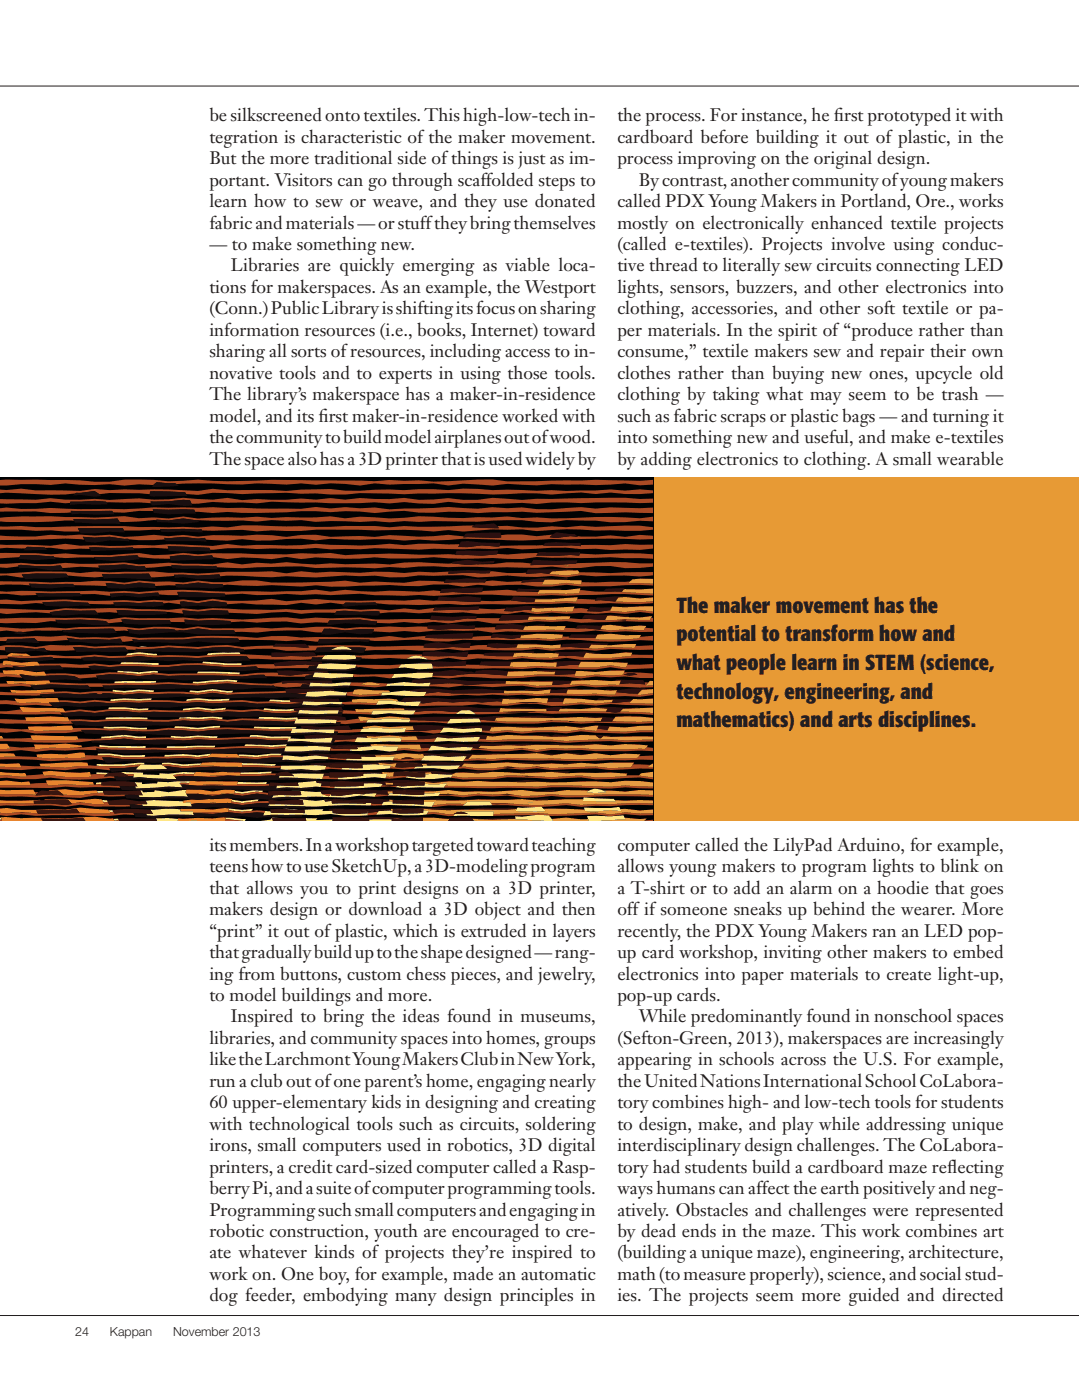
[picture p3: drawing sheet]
<svg xmlns="http://www.w3.org/2000/svg" width="213mm" height="276mm" viewBox="0 0 213 276" stroke-linecap="round" stroke-linejoin="round" font-family="sans-serif">
<defs><g id="words">
<g font-size="4.2" fill="#231f20">
<text x="133.3" y="120.9">The maker movement has the</text>
<text x="133.3" y="126.5">potential to transform how and</text>
<text x="133.3" y="132.2">what people learn in STEM (science,</text>
<text x="133.3" y="137.8">technology, engineering, and</text>
<text x="133.3" y="143.5">mathematics) and arts disciplines.</text>
</g>
<g font-size="3.5" fill="#231f20">
<text x="41.3" y="23.9">be silkscreened onto textiles. This high-low-tech in-</text>
<text x="121.7" y="23.9">the process. For instance, he f</text>
<text x="164.4" y="23.9">irst prototyped it with</text>
<text x="41.3" y="28.2">tegration is characteristic of the maker movement.</text>
<text x="121.7" y="28.2">cardboard before building it out of plastic, in the</text>
<text x="41.3" y="32.4">But the more traditional side of things is just as im-</text>
<text x="121.7" y="32.4">process improving on the original design.</text>
<text x="41.3" y="36.6">portant. Visitors can go through scaffolded steps to</text>
<text x="41.3" y="40.9">learn how to sew or weave, and they use donated</text>
<text x="121.7" y="40.9">called PDX Young Makers in Portland, Ore., works</text>
<text x="125.9" y="36.6">By contrast, another community of young makers</text>
<text x="41.3" y="45.1">fabric and materials — or stuff they bring themselves</text>
<text x="121.7" y="45.1">mostly on electronically enhanced textile projects</text>
<text x="41.3" y="49.3">— to make something new.</text>
<text x="45.5" y="53.6">Libraries are quickly emerging as viable loca-</text>
<text x="121.7" y="49.3">(called e-textiles). Projects involve using conduc-</text>
<text x="121.7" y="53.6">tive thread to literally sew circuits connecting LED</text>
<text x="41.3" y="57.8">tions for makerspaces. As an example, the Westport</text>
<text x="121.7" y="57.8">lights, sensors, buzzers, and other electronics into</text>
<text x="41.3" y="62">(Conn.) Public Library is shifting its focus on sharing</text>
<text x="121.7" y="62">clothing, accessories, and other soft textile or pa-</text>
<text x="41.3" y="66.3">information resources (i.e., books, Internet) toward</text>
<text x="41.3" y="70.5">sharing all sorts of resources, including access to in-</text>
<text x="121.7" y="66.3">per materials. In the spirit of “produce rather than</text>
<text x="121.7" y="70.5">consume,” textile makers sew and repair their own</text>
<text x="41.3" y="74.7">novative tools and to experts in using those tools.</text>
<text x="121.7" y="74.7">clothes rather than buying new ones, upcycle old</text>
<text x="41.3" y="79">The library’s makerspace has a maker-in-residence</text>
<text x="41.3" y="83.2">model, and its f</text>
<text x="62.8" y="83.2">irst maker-in-residence worked with</text>
<text x="121.7" y="79">clothing by taking what may seem to be trash —</text>
<text x="121.7" y="83.2">such as fabric scraps or plastic bags — and turning it</text>
<text x="41.3" y="87.4">the community to build model airplanes out of wood.</text>
<text x="121.7" y="87.4">into something new and useful, and make e-textiles</text>
<text x="41.3" y="91.7">The space also has a 3D printer that is used widely by</text>
<text x="121.7" y="91.7">by adding electronics to clothing. A small wearable</text>
<text x="41.3" y="167.9">its members. In a workshop targeted toward teaching</text>
<text x="121.7" y="167.9">computer called the LilyPad Arduino, for example,</text>
<text x="41.3" y="172.1">teens how to use SketchUp, a 3D-modeling program</text>
<text x="121.7" y="172.1">allows young makers to program lights to blink on</text>
<text x="41.3" y="176.3">that allows you to print designs on a 3D printer,</text>
<text x="121.7" y="176.3">a T-shirt or to add an alarm on a hoodie that goes</text>
<text x="41.3" y="180.6">makers design or download a 3D object and then</text>
<text x="41.3" y="184.8">“print” it out of plastic, which is extruded in layers</text>
<text x="121.7" y="180.6">off if someone sneaks up behind the wearer. More</text>
<text x="121.7" y="184.8">recently, the PDX Young Makers ran an LED pop-</text>
<text x="41.3" y="189">that gradually build up to the shape designed — rang-</text>
<text x="121.7" y="189">up card workshop, inviting other makers to embed</text>
<text x="41.3" y="193.3">ing from buttons, custom chess pieces, and jewelry,</text>
<text x="41.3" y="197.5">to model buildings and more.</text>
<text x="121.7" y="193.3">electronics into paper materials to create light-up,</text>
<text x="121.7" y="197.5">pop-up cards.</text>
<text x="45.5" y="201.7">Inspired to bring the ideas found in museums,</text>
<text x="125.9" y="201.7">While predominantly found in nonschool spaces</text>
<text x="41.3" y="206">libraries, and community spaces into homes, groups</text>
<text x="121.7" y="206">(Sefton-Green, 2013), makerspaces are increasingly</text>
<text x="41.3" y="210.2">like the Larchmont Young Makers Club in New York,</text>
<text x="41.3" y="214.4">run a club out of one parent’s home, engaging nearly</text>
<text x="121.7" y="210.2">appearing in schools across the U.S. For example,</text>
<text x="121.7" y="214.4">the United Nations International School CoLabora-</text>
<text x="41.3" y="218.7">60 upper-elementary kids in designing and creating</text>
<text x="121.7" y="218.7">tory combines high- and low-tech tools for students</text>
<text x="41.3" y="222.9">with technological tools such as circuits, soldering</text>
<text x="41.3" y="227.1">irons, small computers used in robotics, 3D digital</text>
<text x="121.7" y="222.9">to design, make, and play while addressing unique</text>
<text x="121.7" y="227.1">interdisciplinary design challenges. The CoLabora-</text>
<text x="41.3" y="231.4">printers, a credit card-sized computer called a Rasp-</text>
<text x="121.7" y="231.4">tory had students build a cardboard maze ref</text>
<text x="186.7" y="231.4">lecting</text>
<text x="41.3" y="235.6">berry Pi, and a suite of computer programming tools.</text>
<text x="41.3" y="239.8">Programming such small computers and engaging in</text>
<text x="121.7" y="235.6">ways humans can affect the earth positively and neg-</text>
<text x="121.7" y="239.8">atively. Obstacles and challenges were represented</text>
<text x="41.3" y="244.1">robotic construction, youth are encouraged to cre-</text>
<text x="121.7" y="244.1">by dead ends in the maze. This work combines art</text>
<text x="41.3" y="248.3">ate whatever kinds of projects they’re inspired to</text>
<text x="121.7" y="248.3">(building a unique maze), engineering, architecture,</text>
<text x="41.3" y="252.5">work on. One boy, for example, made an automatic</text>
<text x="41.3" y="256.8">dog feeder, embodying many design principles in</text>
<text x="121.7" y="252.5">math (to measure properly), science, and social stud-</text>
<text x="121.7" y="256.8">ies. The projects seem more guided and directed</text>
</g>
<g font-size="2.5" fill="#231f20">
<text x="14.8" y="263.6">24</text>
<text x="21.7" y="263.6">Kappan</text>
<text x="34.1" y="263.6">November 2013</text>
</g>
</g></defs>
<path d="M0 17h212.7M0 259.6h212.7" fill="none" stroke="#231f20" stroke-width=".2"/>
<path d="M0 94.2h212.7v67.7h-212.7z" fill="#e79a35"/>
<path d="M0 94.2h128.8v67.7h-128.8z" fill="#010203"/>
<g fill="#ffe685">
<path d="M-.1 161.4h.3l.1 .3-.4 .1z"/>
<path d="M19.6 147l2 .2h7.1v.4l-7.2-.1-2-.2z"/>
<path d="M44.5 161.3l4 .3-.2 .4-3.9-.3z"/>
<path d="M19.1 156.1h1.2l.1 .3h-1.1z"/>
<path d="M32.9 147.2l9.5-.1-.1 .4-6.2 .1h-3.2z"/>
<path d="M18.9 154.4l1.1-.1v.4l-1.1 .1z"/>
<path d="M21.4 159.9l3.1-.3-2.3 .2 .2 .4h-.8z"/>
<path d="M20.5 143.4h4l2.9 .2h1.6v.3h-1.8l-2.7-.2h-4.1z"/>
<path d="M45.7 157.8l2 .3 3.3-.4-.2 .4-3.1 .4-2.1-.4z"/>
<path d="M53 158.6l.1 .1 6.7 .1-.1-.9-1-.1 .7-.1 2.9 .3 2.3-.3-.6 .1 .1 .4 1.3-.1v.5h6.7v-.2h1.2l-.2 .5a80.4 80.4 0 0 0-10.8 .3l-9.5-.2z"/>
<path d="M28.8 160.5l1.4 .1-.3-.5h.4h-.4l-.2-.3h.6a20 20 0 0 1 5.4-.1l-.2 .3 2.5 .1 .3 .7-5.1-.1-2.9 .3-1.3-.1z"/>
<path d="M20.1 157.8l1.5 .2-.5-.1 .2 .4-.9-.1z"/>
<path d="M34.5 143.3l4.5 .3 4.4-.4-.1 .4-4.3 .4-4.6-.4z"/>
<path d="M22.4 161.6l2.1-.2-1.2 .1 .2 .4h-.8z"/>
<path d="M19.3 148.7h2.3l2.9 .4 4.1-.1v.3l-1.2 .1a21.8 21.8 0 0 1-5.8-.4h-2.4z"/>
<path d="M19.1 150.7l5.4 .1 4-.3-.1 .4-3.9 .2h-5.4z"/>
</g>
<path d="M55.7 159.7h3.2" fill="none" stroke="#ffe685" stroke-width=".24"/>
<g fill="#ffe685">
<path d="M35.4 141.5l3.6 .1 2.9-.2 2 .2-.1 .3-1.9-.2-2.9 .2-2.9-.1h-.8z"/>
<path d="M47.1 148.9l3.5 .1 2.9-.3h2l-.2 .4h-1.8l-2.9 .3-3.4-.2-.2-.2z"/>
<path d="M38.1 134.5l6.7-.4 2 .1-.1 .4-1.9-.1-5.8 .4-1-.1z"/>
<path d="M47.4 152.4l6.2-.2-.2 .4-2.8 .1h-3.3z"/>
<path d="M32.5 148.9l3.6-.1 2.9 .2 2.7-.3-.6 .4-2.1 .3-2.9-.3-3.7 .2z"/>
<path d="M22.6 134.5l8.2-.2-.1 .4h-.4l-7.8 .1z"/>
<path d="M48.4 146.9l5.1 .1 3.1-.1-.2 .3-2.9 .2-5.3-.2z"/>
<path d="M23.2 132.3l4.2 .3 2.9-.3 .8 .1v.4l-.8-.1-2.9 .3-4.3-.3z"/>
<path d="M47.7 150.6l6.7 .1-.2 .4h-.7l-5.8-.2z"/>
<path d="M27.4 127.7l.6-.2 1 .1z"/>
<path d="M33.7 145.2l2.4 .2 2.9-.3 3.9 .1-.1 .4-3.8-.1-2.9 .2-2.5-.2z"/>
<path d="M20.9 141.6l3.9-.1 4.3 .1v.4l-4.6-.1-3.7 .1z"/>
<path d="M20 145.4l1.6-.1a16.6 16.6 0 0 1 5.8 0h1.4v.3l-1.4 .1-2.9-.4-4.6 .4z"/>
<path d="M32 150.5l1.2-.1 2.9 .4 3.6-.2-.2 .4-3.4 .2-2.9-.4-1.3 .1z"/>
<path d="M50.2 143.4h8.3l-.3 .4h-4.7l-3.5-.1z"/>
<path d="M53.3 138l3.8 .1 .2 .3 .4 .1-4.8-.1z"/>
<path d="M36.8 138l2.2-.2 2.9 .2 3.4-.1-.2 .3-3.2 .2-2.9-.3-2.3 .2z"/>
<path d="M43.7 127.3h.5z"/>
<path d="M21.8 138l2.7-.2 2.9 .1 2.5-.1-.1 .3-2.4 .2-2.9-.1-2.7 .2z"/>
<path d="M53.8 156.9h5.6l-.2-.8-1.7-.1 5.7 .2 .2 .4h-1.1h1.1l.2 .1 1.3 .4 .3-.5 .1 .3 1.9 .1 3-.4 1.7 .1-.1-.1 2.5-.1-.4 .7-2.9-.2-2.9 .4a147.9 147.9 0 0 0-14.5 0z"/>
<path d="M22.2 136.1l2.3 .2 2.9-.3 3 .2-.1 .4-2.9-.2-2.9 .3-2.3-.2z"/>
<path d="M37.5 136.2l1.5 .2 2.9-.5 2.9 .5 1.2-.1-.2 .4h-1l-2.9-.4-2.9 .4-1.7-.1z"/>
<path d="M25.2 128.9l2.2-.2 3.4 .3 .2 .3-3.6-.3-2.6 .4z"/>
<path d="M21.6 152.5l2.9-.2 3.7 .1v.4l3.2 .1 .1-.3 1.7 .1 2.9-.4 2.4 .1-.2 .4-2.2-.1-1.9 .2 .6 .8-7.4-.4-1.1 .2 .1-.7h1l-2.8-.1-.8-.3z"/>
<path d="M52.1 139.7l4.3 .3 1.5-.1 .1 .3-1.6 .1h-2.9l-1.6-.3z"/>
<path d="M21.4 139.6l3.1-.1 2.9 .4 1.9-.2-.1 .4-1.8 .1-2.9-.3-3.2 .1z"/>
<path d="M36.1 139.8l2.9-.3 2.9 .4 2.7-.3-.2 .4-2.5 .3-2.9-.4-3 .3z"/>
<path d="M46.3 156.1l1.4 .2 2.4-.4 1.8 .1-.2 .3-1.1-.1-2.9 .4-1.5-.2z"/>
<path d="M39 132.5l8.3 .2-.1 .4-8.4-.2z"/>
<path d="M19 152.4l2.6 .1-.7 .3-1.9-.1z"/>
<path d="M40 130.5l4.8 .4h2.8v.3l-2.8 .1-4.9-.4z"/>
<path d="M41 128.9l6.2-.2 .2 .4-6.6 .2z"/>
<path d="M46.9 154.3h5.7l-.1 .4-1.9 .1-3.8-.1z"/>
<path d="M27.4 156h.6l.2 .3h2.2l.1-.4 2.7 .4 3.5-.4a.61 .61 0 0 0 .2 .9l.2 .4-3.9-.1-2.9 .2-2.9-.1-.1-.3h.8l-.5-.9z"/>
<path d="M23.9 130.7l7.4 .1v.4l-7.6-.1z"/>
<path d="M45.1 159.5l2.6 .3 2.2-.2-.3 .4-1.9 .2-2.7-.3z"/>
</g>
<g fill="#ab4a24">
<path d="M-.1 96.5l1.4 .2 2.9-.3 2.9 .4 8.7 .1 2.9-.4 2.9 .2 2.9-.1h2.9a97.7 97.7 0 0 1 11.6 .3l2.9-.5 2.9 .3h8.7l2.9 .2 3-.3 5.8-.1 2.9 .3h2.9l2.9-.2 5.8 .1 2.9-.2 5.8 .2 2.9-.3 5.8 .3 2.9-.1 5.8 .2 2.9-.1 2.9 .2 5.8-.1 3-.2 2.9 .2 2.9-.3 2.6 .3v.5l-2.6 .2h-2.9l-2.9-.3-2.9 .3-3-.3-5.8 .4-2.9-.3h-2.9a69.1 69.1 0 0 1-11.6 0l-8.7 .1-2.9 .1-8.7-.2-2.9 .3h-2.9l-2.9-.2h-2.9l-2.9-.2-8.8 .3-5.8-.3-2.9 .4-2.3-.1-.2-.4-3.3-.1h-3.6l-.1 .5-2.1-.2h-5.8l-2 .2-1-.6-2.8 .3a52.9 52.9 0 0 1-11.6 .1l-2.9-.1-1.4 .3z"/>
<path d="M-.1 100.3v.2l1.4-.4 2.9 .3 5.8-.2a237.7 237.7 0 0 0 17.4 .1l2.9-.2 8.7 .1 2.9-.1 2.9 .1 14.6 .2 2.9-.4 2.9 .3 2.9-.2 2.9 .2 2.9-.2 2.9 .4 11.6-.5 5.8 .4 2.9-.3 2.9 .2 2.9-.2 2.9 .4h2.9l5.8-.4 2.9 .2 3-.2 5.8 .2 2.6-.2v1.1a97.9 97.9 0 0 0-11.3 .1l-3-.5-8.7 .4-2.9-.2-8.7 .2-5.8-.2-2.9 .2-2.9-.1-2.9-.3-5.8 .4-2.9-.3h-2.9l-2.9 .2-5.8-.2-2.9 .2a102.2 102.2 0 0 1-11.7-.1l-2.9 .2-3.5-.2-.1-.4-8-.1h-.2l.1 .3h-2.8l-2.9 .3h-2.2l-.2-.3h-8.2l.1 .3-4 .1-2.9-.3-7.2 .1z"/>
<path d="M-.1 103.9l4.3-.1a83.9 83.9 0 0 0 11.6 0h8.7l2.9 .2 8.7-.1 2.9 .2 2.9-.2 2.9 .2 2.9-.4h2.9l14.6 .2a82.2 82.2 0 0 1 11.6 .1l2.9-.2a128.7 128.7 0 0 0 13.8-.1l-.5 .3 5 .2h.4l-.3-.4 1.9-.1 2.9 .4h2.9l2.9-.3 2.9 .2 2.9-.3 2.9 .3a55.6 55.6 0 0 1 11.4 0v.5l-2.6 .2h-8.7a54 54 0 0 0-11.7 .1l-2.9-.4-5.8 .1-5.8 .4-2.9-.3-2.9 .3a73 73 0 0 0-11.6-.2l-11.6-.2-2.9 .3-5.8-.2-2.9 .2-3-.3-5.8 .2h-2.1l-.1-.3-3.6-.1-11.6 .4-.3-.5h-5.5h-3.4l.4 .7h-2.8l-2.9-.3-2.9 .1-2.9-.2h-4.3z"/>
<path d="M-.1 107.3l1.4 .2h2.9l5.8 .2 2.9-.4 2.9 .4 2.9-.1 2.9 .1 5.8-.2 2.9 .1 2.9-.2 8.7 .3 2.9-.4 2.9 .4 2.9-.2a74.5 74.5 0 0 0 11.7-.2l2.9 .2a70.6 70.6 0 0 0 11.6-.2l2.9 .3 2.9-.3 8 .1-.2 .5h1.8a22.5 22.5 0 0 1 6.2-.1l.1-.1 8.6-.1 2.5 .1 3.1-.1 1.8 .2v-.3l5.9 .1 2.9-.3 5.5 .2v.7l-2.6 .3h-5.8l-2.9-.2h-3l-2.9-.2h-2.9l-5.8 .3-2.9-.3-2.9 .2h-11.6l-2.9 .1-8.7-.2-2.9 .2h-5.8l-2.9-.3-2.9 .2-5.8-.1-2.9 .1a44.2 44.2 0 0 0-9.3 .1l-.1-.3-8.1-.3h-.1l.1 .5-2.9-.2-4 .1-.1-.2-4.6 .1-2.9-.1h-1.1l.1 .3-1.9-.1-2.9 .2-2.9-.3-4.6-.2-.4 .3-3.7-.1-1.4 .3z"/>
<path d="M-.1 114.7l10.1 .2 5.8-.1 2.9-.2h2.9l2.9 .4 2.9-.4 2.9 .2 2.9-.1 2.9 .2 2.9-.4 2.9 .4h2.9l2.9-.4h2.9l2.9 .4 2.9 .1 8.8-.2 2.9-.2 2.9 .4 2.9-.3 5.8 .3 2.9-.4 5.1 .2-.2 .2 1.8-.1h6.3l.1-.2 1.4-.2 2.9 .3 2.9-.1-.1 .3 4.3-.2-.3 .6h1.9l2.9-.4 3 .3v-.4h2.8l6.8-.2-.3 .4 4.9 .1v.3l-2.6-.1-5.8 .3h-5.9l-2.9-.3-2.9 .3h-2.9l-2.9-.3-5.8 .2-2.9-.2-2.9 .4-2.9-.5h-2.9l-2.9 .4-5.8-.3-11.6 .4-2.9-.3-2.9 .2-5.8-.2-2.9 .1-5.9-.2-.8 .1-.1-.2h-2l-2.9-.4-2.9 .4-1.5-.1 .1 .3-4.1 .1-.1-.4-3.1-.3-2.9 .5-3.7-.4 .3 .6-6.5-.1-.2-.3-4.4 .1-4.3-.1 .2 .3-4.6-.2-1.4 .2z"/>
<path d="M-.1 118.4l1.4-.1 2.9 .3 8.7-.3a71.6 71.6 0 0 0 11.6 .1l2.9 .2 2.9-.2 2.9 .1 2.9-.2 2.9 .3 2.9-.4a42.6 42.6 0 0 0 11.6 0l2.9 .4 5.9-.4a118.4 118.4 0 0 0 14.5 .2l2.9 .1 2.9-.2 2.9 .2h.9l8.3 .3v-.3h6a63.6 63.6 0 0 0 10.9 .1l2 .1 .2-.5h.7l2.9 .1-.1 .2 1-.1 5 .4h2.9l2.6-.2v.4l-2.6 .2-5.8-.2-5.9 .1-2.9-.1-2.9 .1-11.6 .1-5.8 .2-2.9-.3a88.9 88.9 0 0 1-14.2-.1l-.2-.1h-5.9l-.4 .3-2.5-.3-2.9 .4-2.9-.4-2.9 .5-5.8-.1-3-.3-3 .2v-.3l-2.8-.4-2.9 .5-2.9-.3h-.6l.1 .5-2.4-.3-1 .2-.1-.2-1.8-.2-2.9 .3-2.9-.2-2.1 .1 .1 .3h-.9h-4l-.3-.3a50.7 50.7 0 0 0-9-.1l.2 .3-1.4-.1a28.5 28.5 0 0 1-7.2 .1z"/>
<path d="M-.1 122v.1l4.3-.2h11.6l5.8 .3 2.9-.4 2.9 .2h5.8l2.9-.2 2.9 .3 2.9-.2a52.8 52.8 0 0 0 11.6 0l2.9-.1 3 .3 2.9-.2 2.9 .1 5.8-.2 2.9 .4h10.9l1.6 .2h2.9l2.9-.4 1.7 .2v-.3l4.7 .1-.3 .4 5.8-.2-.1 .2a12.1 12.1 0 0 1 3.8-.1l4.4-.1 .1-.2 7 .4 2.1-.1 1.9 .1 .2-.2 4.6 .1 .3-.4h.4v.8l-5.5-.1-8.8 .3-2.9-.3-2.9 .1-2.9-.1-2.9 .3-2.9 .1h-2.9l-2.9-.4-2.9 .1-2.9 .3-2.9-.3-2.9 .3-2.9-.3-2.9 .3-2.6-.1 .2-.3-3.4-.4-6 .2-.4 .5-2.3-.1-2.9 .2-2.9-.4-5.8 .2-3-.2-2.2 .2-.1-.3-3.5-.2-2.9 .2-2.6-.3v.6l-2.8-.1-.1-.3h-6.1l-2.9-.2-.6 .1 .3 .4-2.9 .3-.4-.5a76 76 0 0 0-10-.2l.2 .3h-1.1l-2.9 .3-5.8 .1-1.4-.2z"/>
<path d="M-.1 125.6v.3l1.4-.2 5.8-.2 2.9 .1 2.9-.2 2.9 .4 2.9-.1 2.9 .1 2.9-.3 2.9 .4 8.7-.1a69.8 69.8 0 0 1 14.5 0l2.9-.3h2.9l3 .3h14.5l2.9-.3 2.9 .4 4.2-.4v.4l9.2 .1 .1-.4 3.8-.2-.2 .4 1.2-.1 2.9 .3 1.7-.2-.1 .1 6.2 .2 2.1-.2 .1-.3h1.4l-.2 .2 5.3 .1-.2 .3a55.7 55.7 0 0 0 8.8-.2l.2-.4 2.6-.2v1l-2.6-.1a54.6 54.6 0 0 1-11.7 0l-2.9-.1-2.9 .3-2.9-.2-14.5-.1-2.9 .4-2.9-.1-2.9-.3a73.7 73.7 0 0 1-9.8 .2l.1-.2-10-.1-.1 .5h-.5l-2.9-.3-2.9 .2-2.9-.2h-6.5l-.2-.3a63.6 63.6 0 0 0-10.8 .2l-8.7 .1-1.3-.2 .1 .3-1.7 .2h-.4l-.3-.6-2.2 .2-2.9-.1-2.9 .1-2.6-.4 .3 .5-3.5 .2h-2.6l-.7-.6-5.2 .2-.2 .4h-1.4z"/>
<path d="M-.1 129.3h1.5l-.1 .1 5 .2-.3-.2 4-.2 2.9 .3 2.9-.1 2.9-.2a27.9 27.9 0 0 0 8.7-.2l2.9 .4a56.5 56.5 0 0 1 8.7 0 69.7 69.7 0 0 1 14.5 0l.9 .2 2.9-.2 2.9 .1 3.9-.2-.4 .4h-2.2l-.1 .4-2 .1-10.3-.2-.4-.5a62.7 62.7 0 0 0-9.7 .3l-5.8-.2-2.9 .2-2.9-.4-2.9 .4h-2.9l-2.9-.2-2.7 .2 .1 .1-5.7-.1-.1-.2a52.9 52.9 0 0 1-8.8 .1l.1 .2-1.7 .3z"/>
<path d="M68.1 129.2l2.9 .1 2.9-.1 8.7-.1h.7l-.1 .3h6.1l2.8 .2 .1-.5 2-.1 1.2 .1v.2l2.6 .2h3.2l-.1 .2 1.5-.2a37.2 37.2 0 0 0 7.4 .1v-.2h2.5l2.6 .2-.2 .2a60.8 60.8 0 0 0 9.4-.3l.2-.4 4.3 .1v.7l-2.6-.1-5.8 .4h-5.9l-2.9-.4-2.9 .4-2.9-.1-2.9-.2-2.9 .3-5.8-.3-2.9 .3-2.9-.4-2.9 .5-2.9-.4 1.8 .2a3.6 3.6 0 0 0-4.2-.1l2.4-.1-2.9 .1-2.9-.2-2.9 .2-2.7-.1 .1-.2h-1.1l-.2-.4z"/>
<path d="M9 133l3.9-.1 2.9 .2 2.9-.1a31.8 31.8 0 0 1 8.7 0l2.9-.3 2.9 .3 8.7-.1 5.8 .2 2.9-.3 2.9-.1h1.2l.2 .4 2.4 .2 3.1-.4 1.4 .2-1.6 .3a40.6 40.6 0 0 1-7.9 0l-.2-.3-4.4 .4-5.8-.2-8.7 .1-2.9-.3-2.9 .3-2.9-.3-2.9-.1-2.7 .3 .3 .4-3.4 .2-.9-.3a17.5 17.5 0 0 0-5.7-.3z"/>
<path d="M-.1 132.6l.8 .1 .1 .4 3.1 .1 .5 .5-3.1-.2-1.4 .3z"/>
<path d="M68.1 132.9l2.9 .2 8.7-.2-2 .1-.5 .8 2.5-.2-2.9 .2-2.9-.3-4.3 .1 .1-.6z"/>
<path d="M111.1 111.7l.8-.1 .6 .1zM-.1 111.3v.6l1.4 .2 2.4-.3-.1-.3a45.2 45.2 0 0 0 8.3 0l.4 .6a31.5 31.5 0 0 1 7.2-.1l-.1-.4 5.1-.2 2.9 .4 1.1-.1 .2 .3 5.2-.3-.1-.2 2.3 .1h6.5l.1 .3 5 .2 11.7-.3 2.9 .3a97.4 97.4 0 0 1 11.6 0l2.9-.2 2.9 .1 2.9-.2 2.9-.1 2.9 .2 2.9-.1 14.5 .2 2.9-.2 2.9 .3h2.9l3-.4h2.9l2.9 .4h2.9l2.6-.3v-.7l-2.6 .1a77.9 77.9 0 0 0-12.6-.1l-.1 .2-3.9 .2h-5.1l.2-.3-4.7-.3-2.9 .4-2.9 .1a17.2 17.2 0 0 1-5.1-.2l-6.5-.3-2.9 .1-2.9 .4-2.9-.2-5.8 .1-2.9-.2-2.9 .3-5.9-.5-2.9 .3-2.9-.2-2.9 .4-2.9-.4-2.9 .3-5.8-.1-2.9-.2-5.8 .4-2.9-.4a75.2 75.2 0 0 1-11.6 .1l-2.9 .2h-2.9l-2.9-.2z"/>
<path d="M123 133.1a2.81 2.81 0 0 1 2.7 0l-1.6 .2zM82.6 133.9l2.9-.3 2.9 .3 2.9-.4a85 85 0 0 0 11.6 .2 49.1 49.1 0 0 1 11.6 .2l3-.4 2.9 .1 2.9-.1 2.9 .3h2.6v-.9l-5.8-.3-.1 .5-2.5 .2-2.9-.2-3 .4-1.3-.2 .2-.3-3.8 .1a34 34 0 0 0-6.7 .3l-3 .1 .1-.2a43 43 0 0 0-9-.2l-1.7 .2h-4l-.1 .3z"/>
</g>
<path d="M5.6 133.4h3.6" fill="none" stroke="#ab4a24" stroke-width=".23"/>
<g fill="#ab4a24">
<path d="M82.6 137.4l1-.1 .3-.5 2.5-.3a86.6 86.6 0 0 0 11.6 .2l2 .2 2.9-.2 2.9 .3 3.8-.3h2.1l-.1 .2h5.9l2.9 .2 .9-.1 .2-.4 4.3 .2-.2 .3h.6l2.6-.3v.3l-2.6 .4-2.9-.2-2.9 .1-2.9-.2-3 .1-5.8-.1-2.9 .1-2.9-.2-2.9 .1-2.9-.1-2.9 .1-2.9-.1-2.9 .2z"/>
<path d="M58.3 136.9l2.2-.2-.1 .2z"/>
<path d="M-.1 136.4l2.4 .3 4.8 .1 5.8-.4 2.9 .2a30.4 30.4 0 0 1 8.7 .1l2.9-.3 2.9 .2a45.6 45.6 0 0 1 8.7 .1l2.9-.4 2.9 .4 11.5-.4 .2 .4-11.7 .4-2.9-.4-2.9 .4-2.9-.2-5.8 .1-2.9-.2-2.9 .3-4.3-.3a.95 .95 0 0 1-1.2 0l-3.2 .2-2.9-.2-2.9 .1-2.2 .1 .2 .2-.9 .1-7.2-.2v.1z"/>
<path d="M68.1 136.6l1.6-.1-.2 .5 1.5 .1 4.3-.2-.2 .3 1.7-.1-5.8 .4-2.7-.3 .1-.6z"/>
<path d="M93.2 140.5h5.2a39.7 39.7 0 0 0 7.5-.2l1.9 .1v-.1h2.4l-.1 .1h9.3a8.9 8.9 0 0 0 3.9 0l5.5 .3v.4l-2.6-.2-8.7-.2-8.8 .1a83.1 83.1 0 0 0-11.6 .1h-3.3z"/>
<path d="M66.7 140.4h1l-.1-.3h.5l2 .2 .1 .2 3.2 .1-.2 .4-5.7-.2v-.3h-.8z"/>
<path d="M81.8 140.5l4.6-.3 4 .3-.5 .4-4.4-.1-4 .2z"/>
<path d="M-.1 140.1v.2h1.4l2.8-.3 .3 .5 5.6-.1 2.9 .1-.1-.2 3-.3 2.9 .3a26 26 0 0 1 8.7-.1l2.9-.2a35.5 35.5 0 0 0 8.7-.1l2.9 .4 2.9-.3 2.9 .1 2.9-.2a28.1 28.1 0 0 0 7.5 .4l.8 .2a21.6 21.6 0 0 1-8.3-.2l-2.9 .2-2.9-.1-2.9 .3-2.9-.4-2.9 .3-5.8-.2-2.9 .2-2.9-.3h-2.9l-2.9 .4-2.9-.3-2.9 .3-1-.1 .4 .4-2.3-.1a71.1 71.1 0 0 1-10.1-.2v.1z"/>
<path d="M94.2 144.4l.8 .1v-.4h1.6l-.1 .2 .6 .1 2.9-.3 2.9 .3 2.9-.3h2.9l2.9 .2a14.4 14.4 0 0 1 6-.1l.1-.4h.6l1.5 .2-.1 .3 3.6 .1 2.9-.3h2.6v.4h-2.6l-2.9 .2-5.8-.1-3-.3-2.9 .4-2.9-.2h-2.9l-2.9 .2-2.9-.3-2.9 .3z"/>
<path d="M65.2 143.9l4.2 .1-.1-.1 2-.1-.3 .6h2.9l-7.3 .2 .1-.2-.8-.1 .1-.3z"/>
<path d="M-.1 143.6l4.3 .3 1.4-.1 .1 .2 1.4 .2h5.8l1.7-.2-.2-.4 10.1 .1 2.9 .3 2.9-.1a31.7 31.7 0 0 1 8.7 .1 51.1 51.1 0 0 1 11.6-.3l8.8 .1h-1.8l-.1 .4-6.9-.1a51 51 0 0 0-11.6 .3l-5.8-.4-2.9 .3-2.1 .1-3.7-.3-2.9 .1-5.6-.2 .3 .3-3.4 .3-5.8 .1-2.9-.4-2.9 .3-1.4-.2v.3z"/>
<path d="M79.9 144.1l3.6 .1 2.9-.3 .8 .1-.5 .6 1.7-.2-2.9 .3-2.9-.3-2.9 .1z"/>
<path d="M-.1 147.8l2.2-.1-.3-.4 2.4 .2 2.6-.1 .1 .4h.2l2.9-.3h5.8a19.5 19.5 0 0 1 5.9 .1h14.4l8.7-.3a61.6 61.6 0 0 1 8.7 .1l2.9-.2-.2 .4-2.7 .2a71.6 71.6 0 0 0-11.6 .1h-20l-3-.2 .2 .3-3.3-.1-2.9 .2-2.9-.1-2.9 .3-2.9-.3-4.3 .3z"/>
<path d="M78.3 147.8l1.4-.2 2.9 .3h.5l-.1-.3h1.8l-.4 .5-1.8 .2-2.9-.3-1.5 .1z"/>
<path d="M91.3 148.1l1.5-.1 .3-.4 2 .2a45.4 45.4 0 0 0 8.2-.2l2.5 .4 2.9-.4 2.9 .1 2.9-.1 3 .3 9.7-.1 .3-.4 1.3 .2v.6l-2.6-.1-8.7 .1-3-.2-2.9 .1-2.9-.1-2.9 .4-2.9-.5-2.9 .3h-2.9l-2.9-.3z"/>
<path d="M65.2 147.6l.5 .1-.1 .1h3.5l-.1 .3 2 .1-5.9-.1z"/>
<path d="M90.5 151.2l.5 .1a25.8 25.8 0 0 0 8.1 0l3.8 .2 2.5-.2 3.3 .3 8.8-.4 2.9 .4 4-.2 .4-.6h1.4l2 .1-.5 .4h1.1v.4l-2.6-.1-5.8 .3-2.9-.3-8.8 .3-2.9-.3-2.9 .3-2.9-.3-2.9 .4h-2.9l-2.9-.4-1.1 .1z"/>
<path d="M-.1 151.2l4.3 .3 .1-.1-.2-.3 8.8 .4 2.9-.4h1.6v-.1l1.3 .1a44.9 44.9 0 0 0 8.7-.3l2.9 .1-2.4-.1-.6 .4-2.8 .3-2.9 .1 .2 .4a29.7 29.7 0 0 0-8.9 0l-5.8-.3a24.4 24.4 0 0 1-7.2-.1z"/>
<path d="M30.3 150.9l2.9-.1 2.9 .4 3.4-.2-.1 .1h2.5l1.6 .2-7.4 .3-2.9-.4h-.8l-.7-.3z"/>
<path d="M63.4 151.9l.7-.1 .2-.6h.7v.2l2.4 .1-.1 .3 .8 .1-2.9-.2z"/>
<path d="M76.9 151.3l2.3 .1 2.7-.1-.3 .4-1.9 .1-2.9-.2z"/>
<path d="M47.7 150.9l7.7 .2v.4h-1.9l-5.8-.2z"/>
<path d="M-.1 154.8v.2h6.2l-.1-.4 3.2-.1 .2 .5 3.5-.3 2.9 .2 4.2-.2v.2l3.5 .2 .3 .3-5.1-.1-2.9 .1-2.9-.2-2.9 .3h-10.1z"/>
<path d="M62.3 155.2l.9 .1 .1-.2 1.7-.1 .1 .2h.9l-.2 .3z"/>
<path d="M54.1 155.1l.5-.1z"/>
<path d="M75.3 154.9l3 .2-.3 .2-1.2-.1h-1.7z"/>
<path d="M87.7 155l18.1 .2a72.2 72.2 0 0 1 11.7-.1l2.9 .1 2.9-.2 5.5 .2v.4l-5.5-.3-2.9 .3-2.9-.1a72.2 72.2 0 0 0-11.7 .1l-18.3-.2z"/>
<path d="M35.4 154.5h1.9l-.2 .4h1.9l2.9-.2 4.8 .2 .1-.2 3.8 .1 2.6-.2-.2 .4-2.4 .2-11.6-.1-3.4-.3z"/>
<path d="M96.9 158.6l3.5-.1a42.7 42.7 0 0 0 11.2 0l2.9 .3 3-.2 2.9 .1 5.8-.3 2.6 .1v.4h-5.5l-8.8 .3-2.9-.4a55.3 55.3 0 0 1-11.6 .1h-3z"/>
<path d="M-.1 158.3v.3a13.5 13.5 0 0 1 4.3 0l5.8-.1 2.9 .3 1.3-.2-.1-.1a11 11 0 0 1 4.6 .2h1.9l-.2-.5 .9 .1 .3 .5 3.9-.1 .2 .4-7 .1-2.9-.4-2.9 .4-2.9-.3-5.8 .1-2.9-.1-1.4 .2z"/>
<path d="M85.3 158.9a27.1 27.1 0 0 1 6.3-.3l-.4 .4-2.8-.1-3.3 .3z"/>
<path d="M73.2 158.5l2.2 .1-.2 .3h-2.1z"/>
<path d="M45.6 158.1l2.1 .4 2.9-.4 2.4-.1v.4l-2.4 .1-2.9 .3-2.2-.3z"/>
<path d="M26.3 158.7h1.7l.1 .1z"/>
</g>
<path d="M40.6 158.5h3" fill="none" stroke="#ab4a24" stroke-width=".22"/>
<g fill="#ab4a24">
<path d="M37.6 158.6h.2z"/>
<path d="M-.1 161.8l.4-.1 .2 .3h22.3l-.1-.1h.8l.1 .1h5.9h-29.6z"/>
<path d="M94.2 162h32.8l1.8-.3v.3z"/>
<path d="M44.4 161.7l.4-.1a33.7 33.7 0 0 0 6.6 .4h-7.1z"/>
<path d="M-.1 94.8l1.4-.2 11.6 .1 2.9 .1 2.9 .3 2.9-.1 2.9-.4 5.8 .1 2.9 .3 5.8-.4a81.9 81.9 0 0 0 14.5 .1l20.4 .2 2.9-.2 2.9 .2 2.9-.1 2.9 .2 8.7-.4h2.9l2.9 .4 17.4-.3 8.8 .2 2.6-.2v.9l-2.6 .2-2.9-.4-5.8 .3-8.8-.2-2.9 .3-5.8-.3-2.9 .3-5.8-.4-2.9 .4-2.9-.4-8.7 .2-2.9-.2-2.9 .4-5.8-.4-2.9 .2-2.9-.2-2.9 .2-5.8-.2-3 .2-2.9-.1a81.5 81.5 0 0 0-10 0l-.3-.2-1.3 .1-2.3-.3-.7 .6-2.8-.1-2.9 .2-2.9-.3-2.9 .2-5.8-.3-2.9 .3-5.8-.2-4.3 .3z"/>
<path d="M-.1 98.4l7.2 .2 2.9-.3 2.9 .3 5.8-.2 2.9 .2 5.8-.3 2.9 .3 2.9-.1 2.9-.3 5.8 .4 2.9-.4 2.9 .5 2.9-.2 5.8 .1 3-.2 2.9 .2 2.9-.3 2.9 .3 2.9-.3 5.8 .2 2.9-.3 2.9 .4 5.8-.3 2.9 .3h2.9l2.9-.4 5.8 .4 2.9-.2 8.7-.1a103.9 103.9 0 0 1 11.7 .2l2.6-.1v.8l-11.3-.1-3 .2-5.8-.2-2.9 .3-2.9-.2-5.8 .3-2.9-.3-2.9 .1-2.9-.3-2.9 .4-2.9-.1-2.9-.2-2.9 .2-2.9-.2a99 99 0 0 1-11.6 0l-8.7-.1-2.9 .3-8.8-.3-4.1 .4-.3-.7-1.4-.1-2.9 .3h-3.5l.1 .4-2.4-.2h-6.4l-.1-.1-2.2-.2-4.9 .2v.2l-.9 .1-2.9-.3-2.9 .3-5.8 .1-1.4-.1z"/>
<path d="M-.1 102.2l4.3-.3h5.8l2.9 .1a84.6 84.6 0 0 0 11.6-.2l2.9 .4 2.9-.1 2.9 .2 2.9-.4 2.9 .4 5.8-.2h2.9l2.9-.2 2.9 .3 2.9-.2 5.9 .1 2.9-.2 2.9 .4 2.9-.4 5.8 .4 5.8-.4 8.7 .3 2.9-.2 2.9 .1 2.9-.2 2.9 .3 2.9-.1a81.3 81.3 0 0 0 11.6-.1h3l5.8 .3 2.6-.4v1l-2.6-.2-2.9 .3-2.9 .1-2.9-.4-5.9-.1-2.9 .5-2.9-.1a52.4 52.4 0 0 0-11.6-.1l-8.7-.1-2.9 .2-2.9-.2-2.9 .3-2.9-.3-2.9 .2-5.8-.2-2.9 .2-2.9-.4-2.9 .2-2.9-.2-2.9 .3-3-.2-2.9 .1a48.2 48.2 0 0 1-8.7-.5l-2.9 .4-2.4-.2v.1h-.5a23.8 23.8 0 0 1-6.8 .3l-.3-.6a59.5 59.5 0 0 1-8.7 .1l.1 .3h-1.7a97.6 97.6 0 0 1-11.6 .3l-1.4-.3v.2z"/>
<path d="M-.1 105.5a36.2 36.2 0 0 0 10.1 0l2.9 .2 2.9-.2 2.9 .2 2.9-.2 2.9 .4 5.8-.4 2.9 .3 2.9-.3 2.9 .4 2.9-.3 5.8 .1 2.9-.2 2.9 .1 2.9 .3 3-.4h2.9l2.9 .4 5.8-.1 2.9 .1 2.9-.3 5.8 .3 5.8-.4 3.1 .3-.2 .2 6.7 .1 .8-.1v-.4l4.1-.1 2.9 .3 3.1-.3-.5 .5 1.2 .1 2.9-.3 1.4 .1-.1-.1 3.6 .1 3-.3 2.9 .3 2.9-.4 2.6 .2v.7l-20.1-.1a64.2 64.2 0 0 1-11.6 .1l-5.8-.1-5.8 .4-2.9-.2-2.9 .2-2.9-.3-5.8 .1-5.8-.2-2.9 .3-2.9-.3-8.7 .4-3-.3-2.9 .3-4.2-.2-.2-.4-1.4 .2-2.9-.4-2.9 .3-.8-.1 .1 .3a25.1 25.1 0 0 1-7.2-.1l-3.7-.4-2.9 .2-2.4-.2 .3 .6a52.1 52.1 0 0 0-9.5 0l-7.2 .1z"/>
<path d="M-.1 109.1h7.2l2.9 .3 2.9-.2a75.7 75.7 0 0 0 14.5-.1l2.9 .4 2.9-.1 2.9-.3 2.9 .3a93.7 93.7 0 0 1 11.6-.1l5.8 .1 3-.2 2.9 .1 2.9-.2 2.9 .4 2.9-.1a97.8 97.8 0 0 1 11.6 0l5.8-.1 1.3 .2h1.9a21 21 0 0 0 6.4-.2l2 .1 5.8-.3h.3l-.4 .5 3.9 .1 2.9-.2 1.7 .1 .1-.4 3.1 .2a72.1 72.1 0 0 1 11.4 0v.8l-8.4-.3-5.9 .2-8.7-.2-2.9 .4-5.8-.2a73.7 73.7 0 0 1-11.6-.2 67 67 0 0 1-11.6 .1 60.8 60.8 0 0 1-11.6 0l-2.9 .3-2.9-.4-2.9 .4-5.9-.3-2.9 .3-2.8-.4-.2-.3-2.8 .2-2.9-.3-2.6 .3 .1 .4h-3.3l-3-.3-.2-.4-5.5 .4h-3v.1l-5.7 .1-2.2-.2-.1-.2-6.6-.2-.1 .4-4 .4z"/>
<path d="M-.1 113v.1h1.4a70.7 70.7 0 0 1 14.5 0l2.9-.3 2.9 .1 8.7-.1 2.9 .2h2.9l2.9 .2a91.5 91.5 0 0 1 11.6-.4l2.9-.1 2.9 .4 3-.4 2.9 .3 2.9-.2 5.8 .2 2.9-.2 5.8 .3 2.9-.3 2.9 .1 3-.1-.2 .4 3.9-.2 4.3 .1 .2-.4a29.1 29.1 0 0 0 7.1 .3l-.1 .2 3-.2 1.6 .2-.1 .1 3.4 .2 2.7-.3-.1-.3 6.2 .2 8.4-.2v.6l-2.6 .2-2.9-.1-5.8 .1-3-.2-2.9 .4-2.9-.3-2.9 .2-5.8-.2-5.8 .3-2.9-.4-5.8 .1-2.9-.1-2.9 .4h-2.9l-2.9-.3-2.9 .1-2.9-.2a53.5 53.5 0 0 1-11.6 .2l-2.9 .2a74.5 74.5 0 0 0-10.2-.2l-.1-.4-4.3 .3-4.7-.2 .1 .2-4.1 .3h-.5l-.5-.7h-9.2l.2 .6-1.6 .1-5.4-.3-.2-.4h-.2h-5.8l-2.8 .1 .4 .6-.5 .1-2.9-.5-1.4 .2v.1z"/>
<path d="M-.1 116.4v.1l1.4 .3 2.9-.2 5.8 .1 8.7-.2 2.9 .3 2.9-.2 2.9 .2a78.6 78.6 0 0 1 14.5-.1l11.6 .1 5.9-.2 2.9-.3 2.9 .4 2.9-.3 5.8 .3 2.9-.2 5.8 .3 2.9-.3 1.4 .1-.1 .4 2.5-.2 2.9 .2 2.9-.2v-.2l4.9-.2 1.9 .2-.1 .1 4.3 .1-.1 .4 2.7-.2 2.9 .2 2.6-.1 .1-.7a46.1 46.1 0 0 0 8.4 .3l-.1 .1 6.2 .3v.4a67.2 67.2 0 0 0-11.3-.1l-5.9 .1-2.9-.1a101.6 101.6 0 0 1-11.6-.1l-5.8-.1-5.8 .4-2.9-.2a85.3 85.3 0 0 1-11.6-.3l-5.8 .3-2.9-.2-2.9 .2-2.9-.2-5.8 .2-3-.3-3.3 .2-.1-.2-8.2-.3h-1.1l.1 .6-3.8-.1-.1-.4-3.8 .3-2.9-.2-2.8 .1 .1 .4h-.2l-2.9-.3h-2.8l-.2-.2-5.7 .1-3-.1 .3 .4-3.1 .1-2.9-.3h-1.4v.2z"/>
<path d="M-.1 120l10.1 .4 2.9-.4 2.9 .1a97.7 97.7 0 0 1 11.6 .1l5.8 .1 2.9-.3 2.9 .3 2.9-.3 5.8 .3h5.8l2.9-.1 3 .2 8.7-.3 2.9 .2 2.9-.1 2.9 .2 2.9-.4 2.9 .3 3-.3-.2 .5 6.8-.1 2.1-.1 .1-.2 2.7 .1 2.6-.1-.3 .5h1.5l2.9-.3 1 .1-.1 .2 1.1 .2 2.9-.3 2.9 .2h1.3l.2-.6 1.4-.1 1.5 .2-.3 .4 2.6 .1 2-.3-.1 .1 3.1 .3 2.9-.4 2.6 .3v.4l-2.6-.4-2.9 .4-2.9-.2-2.9 .2-3-.2-2.9 .2-2.9-.2-2.9 .3-2.9-.5-2.9 .5-2.9-.2-2.9 .1-2.9-.3-2.9 .2-2.9-.2-2.9 .2-2.9-.2h-2.9l-2 .2v-.4h-.9l-2.9 .1-2.9-.2-1.7 .1-.3 .3h-3.8l-2.9 .2-2.9-.4-5.8 .4-5.7-.2v-.4l-3.1-.1-2.9 .3-3.1-.3 .2 .7-3.3-.4-9.8-.3 .2 .5-1.6-.1-2.4 .1-.4-.5h-5.9l-3.1 .4 .2 .2a32 32 0 0 0-8.7 .2l-1.4-.5v.4z"/>
<path d="M-.1 123.6a38.4 38.4 0 0 0 10.1 .2l2.9 .2 2.9-.3a76.9 76.9 0 0 1 11.6 .3l2.9-.3h2.9l2.9 .3 2.9-.4 2.9 .4h5.8l2.9-.2 2.9 .2 2.9-.2 3 .1 2.9-.2h2.9l2.9 .3 2.9-.3 2.9 .1 2.9-.2 2.9 .2 2.9-.2 1.7 .1-.1 .3 2.2 .3 7.2-.3v-.2l4.1-.1-.2 .5 3.4-.2 2.2 .3h8.1l.2-.4h.2l3.8 .1 5 .4 2.9-.2 3.6 .1 .3-.4 1.6 .1v.7l-5.5-.1-2.9 .1-2.9-.3-3 .3-14.5-.1-2.9 .2-2.9-.4h-5.8h-2.9l-2.9 .3-2.9-.2-2.9 .3-3.2-.2 .1-.4-2.7-.1a15 15 0 0 1-5.8-.1l-1.3 .1-.4 .7h-1.2l-2.9-.4-5.8 .1-2.9 .3-4.4-.1-.1-.3h-4.3l-2.9-.4-2.7 .4-1.8-.1a16.1 16.1 0 0 0-7.1 .1l-2.3-.3 .2 .4-.8-.1-1.7 .1-.4-.5h-.8l-5.8 .1-3.5 .3h-5.2l-2.6 .3-3.2-.3-1.4 .4z"/>
<path d="M-.1 127.4v.3l1.4-.4h2.9l2.9 .4 2.9-.5 5.8 .1 2.9 .3a29.2 29.2 0 0 1 8.7 .1l2.9-.1 2.9-.2 5.8 .3 2.9-.3a19.9 19.9 0 0 1 5.8 .3l5.8-.3h.5l-.1 .2h3.4l2.9 .2 .8-.1-.4-.3h1.7a109.7 109.7 0 0 1 11.6 .2l8.7-.2h1l-.1 .3 2.9 .2 2.9-.2 2.9 .1h.4l.1-.3 3.4-.2-.1 .3 2 .3 3.9-.2-.1 .3 1.1-.1 2.8-.2a10 10 0 0 0 4.8 .1l2-.1 5 .3a19 19 0 0 1 5.8-.2h1.8l.2-.4 3.5-.1v.9h-2.6l-5.8-.2-2.9 .4-3-.3-2.9 .1-2.9 .2-2.9-.4a70.3 70.3 0 0 1-11.6 .1l-2.9 .3-2.9-.4-2.9 .3-2.9 .1-2.9-.2-7.8 .2 .2-.6-3.6-.1a2.67 2.67 0 0 0-2 0l-4 .1-.3 .5-2.8 .1h-2.9l-2.9-.4-5.6 .1a22.4 22.4 0 0 0-9 0l-5.8-.3-2.9 .2h-3.5v.2h-1.8l-.3-.4h-.2l-5.8 .2-2.9-.3h-1.4l.4 .6-4.8 .1-.9-.1-.4-.5a12.1 12.1 0 0 1-4.5-.1h-2.9h-.3l.1 .6h-1.2z"/>
<path d="M-.1 130.9h.6v.3l.8-.1 4.6 .4-1.7 .1-1.7-.2 .2 .3-1.4-.1-1.4 .5z"/>
<path d="M85.3 131.4h4l2.6-.1v-.2l2.6 .1 3.5 .2h2.5l-.1 .1 2.5 .1 2.9-.2 3.9 .2 2.8-.4h1.7l-.3 .5h3.6l2.9-.4 2.9 .4h.1l.3-.6 5.1-.1v.8l-5.5 .3-2.9-.5-2.9 .5-11.7-.3-2.9 .2-14.5-.2-3 .1z"/>
<path d="M70.2 131.1l6.6 .1 2.9-.2a1.23 1.23 0 0 0-1.2 .8l-4.6 .2-2.9-.4-.6 .1 .1-.1-.4-.1z"/>
<path d="M7.7 131l5.2-.1 2.9 .2 2.9-.2 2.9 .3a47.9 47.9 0 0 1 9.7 0h1.9a43.1 43.1 0 0 1 11.6 .1l9.3-.3 .1 .4 6-.3 2.4 .3h-1.6l-.2 .4-7.2 .1-2.8-.1-.3-.3a56 56 0 0 1-11.5-.3l-2.9 .1a71 71 0 0 1-11.6 .1l-2.9 .2-2.9-.3-1.3 .1 .3 .4h-1.9l-3.6-.1-.4-.4-3.8 .1z"/>
<path d="M82.6 135.4h2l.1-.4h1.7a19.2 19.2 0 0 1 5.8 .2l7.5-.4-.1 .2 3.3-.1 1.1 .3a17.2 17.2 0 0 0 4.8 0v-.1l.8 .1 2.9-.4-.2 .4 2.2-.3 3 .4 4.6-.3a13.9 13.9 0 0 1 5.1 0l-.2-.4 .8 .1-.5 .6 1.5-.1v.4l-2.6 .1-5.8-.3-2.9 .2-3-.3-2.9 .3-5.8 .1-2.9-.4-5.8 .3-5.8-.3-2.9 .3-2.9-.2z"/>
<path d="M69.2 134.6l2.9 .1-1.1 .3 2.9 .3 1.2-.2-1.3-.4 3 .2a.65 .65 0 0 0-.7 .5l-2.2 .2-4.9-.3z"/>
<path d="M-.1 134.6v.3h1.5l.1 .1a21.7 21.7 0 0 1 5.6 .2l2.9-.4-.1-.2h.1l5.8 .3 14.5-.2a36.3 36.3 0 0 1 7.7 .1l1 .1a30.6 30.6 0 0 1 8.7-.2l5.8 .2 2.1-.3 .1 .3 1.6-.2 3.8 .2v.2l-1.5-.1-.3 .5-2.8 .1-2.4-.2-.2-.2h-3.3l-5.8-.3-5.8 .4-5.8-.3-13 .2 .2 .3h-2.8l-.3-.3-1.5 .1a51.4 51.4 0 0 0-9.8 0l.3 .3-2.1-.3-4.3 .2z"/>
<path d="M82.8 138.7l.7 .1 2.9-.4 2.9 .2 2.9-.2 2.9 .2 2.9-.3 1 .1-.1 .5 7.3-.3 1.7 .2v-.3h3.1l-.1 .4 3.6-.3 3 .2 6.6-.4h.3l-.4 .3 4.8 .2v.3l-8.4-.3-2.9 .3-3-.2-5.8 .3-2.9-.4h-2.9l-2.9 .3h-2.9l-2.9-.3-2.9 .3-8.9 .1z"/>
<path d="M65.2 138.9h.8z"/>
<path d="M-.1 138.1v.1h1.4l1.8 .1 .2 .3 .9 .1 2.9-.1 2.7 .2 .5 .5-3.2-.2-2.9 .1-2.9-.3-1.4 .1z"/>
<path d="M11.6 138.2h1.3l2.9 .2 2.9-.3 2.9 .3 2.9-.2 2.9 .1a43 43 0 0 1 8.7 .1l2.9-.3 2.9 .3 5.8-.3 2.9 .4h7.1l2 .2a18.9 18.9 0 0 1-6.2 .1l-2.9 .1-2.9-.4-5.8 .3-2.9-.3-2.9 .3-5.8-.3-2.9 .2-2.9-.2-2.9 .3-2.9-.3-2.9 .3-4.1-.2z"/>
<path d="M67.5 138.5l1.9-.1 .1 .2 4.9 .1-.2 .4 2.6-.2-2.9 .2-5.8-.1-.8-.1z"/>
<path d="M-.1 141.9l5.2 .1 .1 .3 1.9 .1 2.9-.2 2.9 .2 .8-.1-.1-.3 2.2-.1 2.9 .2 2.9-.2h5.8a48.3 48.3 0 0 0 8.7-.1l2.9 .1 2.9-.2 2.9 .3 2.9-.3 8.7 .3 2-.1-.2 .4-1.8 .1-8.7-.3-2.9 .3-2.9-.3-2.9 .2-2.9-.1-2.9 .2h-2.9a81.3 81.3 0 0 0-11.6 .1l-4.7-.1 .4 .4-1.5 .1-2.9-.2-2.9 .2-5.8-.1-1.4-.3v.2z"/>
<path d="M66.3 142.1h1.8l2.7-.3 .2 .4h1.4l-.2 .4-4.1 .3-1-.1v-.3l-.8-.1z"/>
<path d="M94.6 142.1a81.7 81.7 0 0 0 14.3 0l5.6 .3 2.4-.1 9.3 .1 2.6-.1v.4l-2.6 .1-8.7-.2-3 .2-5.8-.3a61.3 61.3 0 0 1-11.6 0h-2.3z"/>
<path d="M79.7 142.5h1l.2-.4 7.5 .2-.3 .4h.3l-2.9-.2z"/>
<path d="M91.3 146.4l2.8-.1 .4-.6 1.3 .1-.1 .2 1.4 .1 2.9-.2h5.8l2.9 .1 2.9 .2a79.2 79.2 0 0 1 11.7-.1l5.5-.2v.4l-5.5 .1a79.2 79.2 0 0 0-11.7 .2l-2.9-.3h-2.9z"/>
<path d="M76.8 146.3l2.1 .1 .2-.4 3.3 .1-.1-.3 3.7-.2-.5 .8 2.9-.2a103 103 0 0 1-11.6 .1z"/>
<path d="M-.1 145.8l6.3-.2 .1 .4 6.6 .1 2.6-.1-.1-.3h.4a54.2 54.2 0 0 0 8.7-.4l2.9 .4 1.4-.1a35.7 35.7 0 0 1 7.3 .1l2.9-.2a74.4 74.4 0 0 0 10.2-.1h1.4l2.9 .3h3.4l-.1 .4h-3.3l-2.9-.3-8.7 .2-2.9-.1-2.9 .2-2.9-.2-5.8 .2-2.9-.4-6.6 .5a105.6 105.6 0 0 1-16.6 0l-1.4 .1z"/>
<path d="M66 146l4.2-.2-.3 .6-1.8-.1-2.3 .2z"/>
<path d="M118 145.6h.6l-.2 .1z"/>
<path d="M77.6 149.7l1.6 .1 4.1-.1-.3 .3-3.3 .2-2.2-.2z"/>
<path d="M91.7 149.6l.7 .1-.1 .1 1.9-.2 2.9 .2 2.9-.3 5.8 .2 2.9-.1a85.3 85.3 0 0 0 11.7 0l5.3-.1 .3-.3 2.8-.1v.8l-8.4 .1a85.3 85.3 0 0 1-11.7 0l-2.9 .1-5.8-.2-2.9 .2-2.9-.1-2.9 .2z"/>
<path d="M64.3 149.8h.3l.1-.4h.4l3.2 .3-.1 .3 2.8 .1z"/>
<path d="M-.1 149.4l3.2-.1v-.1l4.2 .1 .1 .2 2.6 .2 5.8-.2 1.1-.1-.1-.4 1.9 .1a23.3 23.3 0 0 1 6 .3l8.5-.1 2.9-.2 2.9 .3 2.1-.3-.3 .3 4-.1 2.5 .2-.1-.3 3.4 .2 2.9-.3h2.3v.4l-2.3-.1-2.9 .4-5.8-.2-2.9-.2-2.9 .4-2.9-.3-8.7 .3a26.3 26.3 0 0 1-5.8-.4h-1.5l.4 .6-1.8-.2-2.9 .2-5.8 .2a61 61 0 0 0-10.1-.3v.1z"/>
<path d="M88.4 153.4h.5l.2-.3 2.2 .3h5.8l2.9-.4 8.7 .4 5.8-.4 3 .4 6.1-.3-.1-.1h2.5h-.1l2.9 .4v.4l-2.6-.4-8.7 .4-3-.4-5.8 .3-8.7-.3-2.9 .3-5.8 .1z"/>
<path d="M73.9 153.3l2.1 .3 .1-.4 .7 .1 2.6-.3 .8 .1-.2 .3 2.6 .3-2.9-.3-2.9 .3z"/>
<path d="M54.8 153h.3z"/>
<path d="M62.6 153.7h.9l.2-.6h1.3l-.1 .3h1.8l-.1 .3 1.5 .1z"/>
<path d="M38.3 153.2l6.5-.3 2.4 .2 .1-.4 7.3-.1-.3 .3a40.7 40.7 0 0 1-9.5 .1l-2.9 .4z"/>
<path d="M-.1 153.1l1.4-.1 4 .2-.1-.2 3.3-.3 .2 .4 1.3-.2 2.9 .4h2.9h2.2l-.1-.5 .8-.1 2.2 .1-.4 .4h2.3h-.3l.2 .3h-1.1a47 47 0 0 1-11.6-.1l-2.9 .3h-2.9l-2.9-.2-1.4 .2z"/>
<path d="M34.2 152.9l1.9-.2 2.2 .1-.3 .4-1.9-.1-1.6 .2z"/>
<path d="M24.6 152.7l2.8 .1h-1l-.1 .3a2.35 2.35 0 0 1-1.7-.4z"/>
<path d="M85.5 157.1l.9-.1 .2-.2h3l1.7 .1 2.9-.3 2.9 .2a23.1 23.1 0 0 1 5.8 .3l2.9-.1 2.9-.3 2.9 .3 8.8-.3 8.4 .2v.3l-8.4-.1-8.8 .2-2.9-.3-2.9 .4h-2.9l-2.9-.4-2.9 .1-2.9-.1-2.9 .3-2.9-.3z"/>
<path d="M63.5 156.6h1.7l-.3 .5z"/>
<path d="M6.8 156.3h.8l-.5 .5z"/>
<path d="M71 157l2.9 .2 .3-.5 2.4 .1-.2 .2-2.5 .2z"/>
<path d="M-.1 156.4v.2l1.4 .1h2.9l2.9 .1v.1l2.9-.1 5.8 .1 2.9-.4 1.7-.1 .1 .3 5.3 .1h-1.2l.1 .3-3.1 .1-2.9-.2-2.9 .4-5.8-.3-2.9 .2-2.9-.2-2.9 .1-1.4-.1z"/>
<path d="M40.5 156.8l5.6-.2 .1-.2 1.5 .2 2.9-.4 2.3 .2v.4l-2.3-.2-2.9 .4-2.9-.4-2.9 .4z"/>
<path d="M97.3 160.6l9-.1a40.6 40.6 0 0 0 8.2 0l3-.2 2.9 .4 2.9-.4 2.9 .2 2.6-.1v.4l-2.6 .1-2.9-.3-2.9 .4-2.9-.3-8.8 .3-2.9-.2-8.7 .2z"/>
<path d="M-.1 160v.3l1.4 .2a18.9 18.9 0 0 1 6.2 0l8.2-.1-.1-.1h.2l2.9 .2h2.9h.2l-.2-.3h.8l.2 .3 1.9-.2 1.8 .1 .2 .4-2-.1-2.9 .3h-2.9a101.2 101.2 0 0 0-11.6 0l-2.9-.3-2.9 .3-1.4-.4v.4z"/>
<path d="M71 161l1.6-.1-.2-.2 .1-.3 2.1-.2-.5 .6 2.7-.2z"/>
<path d="M82.6 160.8l1.5-.1 .2-.3 1.2-.2 2.9 .5 1.3-.1-.4 .4h-.9l-2.9-.4z"/>
<path d="M45 159.9l2.7 .3 2.9-.3 1.7 .1-.2 .4-1.5-.1-2.9 .3-2.8-.3z"/>
<path d="M38.1 160.3l3.8-.1 2.1 .2-2.1 .2-3.8-.1z"/>
</g>
<g fill="#2d1010">
<path d="M71.3 154.2h3.5l2.9-.3 8.7 .3 2.9-.2 2.6 .2h-3.5l-2.9 .3a16.5 16.5 0 0 0-6.3-.1h-3.2l.1 .4h.7l1.2 .2-.3 .1-2.4-.2 .1-.2-1.5-.2-2.2 .1v-.4z"/>
<path d="M64.8 159.6l1.3-.1 8.7 .2 5.8-.2a95.6 95.6 0 0 1 11.6 .2l2.9-.4 6.8 .2-.1 .1-1.8 .2h-8.7a54.5 54.5 0 0 1-9.1-.3l-2.8 .3-2.3-.2 .1 .4h-2.6v.2l-2.1 .2 .1-.3h-.2v-.4l-2.2 .1-3.1-.2h-1.6l.1 .4h-.7z"/>
<path d="M54 130.8a27.1 27.1 0 0 1 7.3-.3h2l.3 .5h-.8l-.2 .4-2.4-.3-6 .3z"/>
<path d="M90.9 106.9l1.3-.1 2.9 .3h3.5l-.2 .7-.4 .1a13.7 13.7 0 0 0-5.8 0h-1.8z"/>
<path d="M101.4 132.5l1.8-.2-.1 .1z"/>
<path d="M105.9 132.2h6.6l1.5 .2h-.4l-.2 .6-6.7 .1h-.2h2.8l.2-.6-3.8-.1z"/>
<path d="M82.2 132.5h4.2l2.9-.4 2.9 .5 .7-.1 .7 .2 .2-.3 1.3-.2h2.9l2.6 .3h-.4l-.2 .8-2-.2a28.8 28.8 0 0 0-8.7 .2h-4l.1-.5h-3.4z"/>
<path d="M54.6 132.3h2.7l2.9 .2 2.3-.2 2 .1 .3 .4-2.5-.1h-.3l-.2 .4a5.7 5.7 0 0 0-2.6-.1l-1.9 .3-2.4-.2z"/>
<path d="M109.6 128.6l5.8-.1 3.1 .4-.1 .1h-1l-1.9-.2-.4 .8-2.6-.2h-2.5l.2-.4-.9-.1z"/>
<path d="M84.4 123.4h2l2.9-.3 2.9 .4 1.5-.1-.1 .6-7.2 .3-2.2-.3z"/>
<path d="M67.5 148.7l1.5-.1 2.9 .3 2.9-.1 2.9-.4 2.9 .3 2.9-.2 2.9 .3 2.9-.4 2.9 .3 5.8-.1 2.9 .2 2.9-.4 2.9 .1 2.9 .3 2.9-.3 3.7 .3-1.7 .2-2.9-.4-2.9 .4-2.9-.4-2.9 .2-9.8 .1-.7 .8h-.2l-.5-.1 .3-.4-3.6 .2-2.9-.3h-1.8l-.1 .2-.2-.5-3.7-.2-2.9 .4h-2.9l.2 .4h-.2l-2.7-.1-.1-.3z"/>
<path d="M60.5 147l8.5-.1 4.1 .1 .1 .2-2.8 .3-.3-.4-3.9 .1-.5 .5-.5-.1v-.2l-2.9-.2h-1.8z"/>
<path d="M53.5 128.8l.9-.1 2.9 .1 2.9-.2 1.7 .1 .6 .7h-5.2l-2.9 .2-.9-.1z"/>
<path d="M105.2 110.4a59.5 59.5 0 0 0 8.7 .2l-.4 .7-9 .2z"/>
<path d="M120.9 123.3h1.7l-.2 .3z"/>
<path d="M90 108.7l8.2-.1-.2 .7a22.8 22.8 0 0 1-6.4 .2h-1.9z"/>
<path d="M106.2 108.9h8.2l-.2 .7-1.7-.1-2.9 .2-3.9-.1z"/>
<path d="M107.4 130.7a76 76 0 0 1 10-.3l-.1 .2h-2.8l-.3 .6h-1.7l-2.8 .3 .1-.8z"/>
<path d="M116 132.5h.1z"/>
<path d="M101.4 152.5l2.4-.2h2.9l5.7-.1-.5 .4h-.3l-2.9-.3-5.8 .3z"/>
<path d="M78.3 146.9l2.3-.3 5.8 .3 2.9-.2 2.9 .2 5.8-.3 2.9 .2 2.9-.1 2.9 .2 2.9-.3 2.9 .4 2.9-.3 3.3 .1-.2 .1-1.1-.1-2.9 .3-8.7-.2-2.9 .2-2.9-.1-2.9 .2-2.3-.1-.5 .5 1.6 .1-.8 .1-2-.2 .1-.1-1.9-.1a27.5 27.5 0 0 1-5.8-.3l-.5 .1-.2 .4h-1.3h-.5l-.2-.7z"/>
<path d="M81.4 134.1a63.5 63.5 0 0 1 10.8 .2l7.6 .1-.1 .4-7.5 .4a11.6 11.6 0 0 0-5.8-.2h-1.7l.2-.3-2.3 .1-1.5-.1z"/>
<path d="M121.2 134.3l.4-.3 5.2 .2 .4 .8-3.1-.2-2 .1 .3-.6z"/>
<path d="M104.6 134.1l2.1 .3 2.9-.2 2.9 .1 2.6-.3-.1 .2-2.3 .1-.2 .5-2.9 .4-.8-.1 .2-.6h-4.6z"/>
<path d="M83.6 127l2.8-.3 2.9 .4 2.9-.3 .6 .1-.2 .9h-.4l-2.9-.1-2.9 .2-2.9-.2z"/>
<path d="M80.3 136.2a23.5 23.5 0 0 1 9 0l5.8-.3 2.9 .3 3.6-.1-.1 .2h-2.1l-.1 .4h-1.3a86.6 86.6 0 0 1-11.6-.2l-2.5 .3 .2-.3h-1.5l-2.3-.2z"/>
<path d="M103.6 135.9l4.8 .1-2.6 .4-2.5-.1z"/>
<path d="M117.9 143.2l4.4 .2h-2.1l-.4 .6-2.1-.2z"/>
<path d="M76.3 143.4l7.2-.4 5.8 .4 5.8-.3 13 .3a42 42 0 0 1-8.1 0l-3.1 .1-.3 .6h-1.6v-.4l-.8-.1-2.9 .2-3.8-.2-.3 .4-.8-.1-2.9 .3-3.6-.1 1.7-.1-.2-.7z"/>
</g>
<path d="M112.7 143.4h4.3" fill="none" stroke="#2d1010" stroke-width=".38"/>
<g fill="#2d1010">
<path d="M93 104l.8-.5h1.3l2.3-.2 1 .9z"/>
<path d="M78.3 157.9l5.2-.1 2.9-.2 2.9 .3 2.9-.2 1.5 .1a104.6 104.6 0 0 1-11.1 .1z"/>
<path d="M114.6 141.5l3.7-.1 2.9 .2-.5 .7h1.1h-4.9h1.5l.4-.7-1.4 .1z"/>
<path d="M76.2 141.3l4.4 .3 5.8-.2 8.7 .1 2.9-.3 2.8 .3-3 .1-.3 .6h.8l-.3 .1-3.4-.2-.1-.3h-.3l-5.4 .1-.4 .4h-2l-5.5-.2-.2-.5-3.9-.2h-.7z"/>
<path d="M104.7 145.1l3.4-.2a.95 .95 0 0 0 1.3 0l3.1 .3 2.9-.3 5.1 .3-.3 .2-1.2-.2a.93 .93 0 0 1-1.6-.1l-2.9-.1-2.9 .3-2.9 .1z"/>
<path d="M111 127.1a50.7 50.7 0 0 1 9-.1l-.3 .3-3.1-.1a1.08 1.08 0 0 1-1.2 .7l-2.9-.2h-2z"/>
<path d="M60 145.1l2.7-.2 6.3 .2 2.9-.3 11.6 .4 2.9-.4 2.9 .4 2.9-.2 5.8 .1 2.9-.2 1.8 .2-2.7-.1-2.9 .3-1.1-.1-.2 .6-1.3-.1 .1-.3h-.4l-5.8 .3-2.2-.3-.2 .2-2.5 .2h-1.2l-.3-.5h-2.3l-2.9-.2-2.9 .2-1.6-.1 .1 .4-2-.1-.2 .3-4.2 .2h-.6l.1-.4-5.4 .2z"/>
<path d="M96.2 127l1.8-.1 2.9 .2 2.9-.2 2.2 .1-.1 .2-3.8-.1-.2 .6-3.9 .2-2-.3z"/>
<path d="M123.1 141.4l1.4-.2-.2 .2z"/>
<path d="M101 141.5l2.8-.3h2.9l2.7 .3-.2 .2h-.5z"/>
<path d="M125.1 137.9l1.7-.1v.1l-.6 .1z"/>
<path d="M100.3 134.4l1.9-.2-.1 .2z"/>
<path d="M108.4 106l1.3-1 3.6 .4 .6 .5-1.4-.1-2.9 .3z"/>
<path d="M112.6 125.2h5.2l-.4 .7-5.3-.1z"/>
<path d="M91.8 105.3l6.9-.2 .1 .9h-7.5z"/>
<path d="M107.4 107.1l2.2-.1 4.9 .1v.7a19.1 19.1 0 0 0-4.9-.1l-2.5-.1z"/>
<path d="M116.2 139.8l.3-.3h4.7l2.9 .3 1.7-.3-.1 .2-2.9 .1-.6 .6h.8l-1.8 .2-1.8-.2 .4-.5-2.4-.3z"/>
<path d="M97.1 125.1l3.8 .2 3.8-.1-1.9 .2-.2 .4-1.7 .2-2.9-.3-1.2 .1z"/>
<path d="M79.6 137.7a62.7 62.7 0 0 1 9.7 .3l5.8-.2 2.9 .1 2.9-.3 2.9 .3h-4.7l-.1 .5-1-.1-2.9 .3-2.9-.2-2.9 .2-2.9-.2-2.9 .4-.7-.1 .2-.3-4.1 .1z"/>
<path d="M84 125.3l9.3-.4-.2 1.1-9.2-.1z"/>
<path d="M108.1 137.9l1.5-.2 1.7 .1-.3 .7h-3.1z"/>
<path d="M118 137.8l3.2 .2 3.6-.1-.4 .5-3.2 .3-1-.1h.4l.2-.5-3.1 .1z"/>
<path d="M98.7 139.7l5.1-.2 2.9 .3 2.9-.3 1.3 .1-.3 .2-.2 .1-.2 .4-2.5-.1v-.3z"/>
<path d="M121.6 136.2l2.5-.3 2.9-.1 .3 .1v.2a1.52 1.52 0 0 0-1.5 .7l-4.3-.2z"/>
<path d="M59.3 143.2h.5a37.8 37.8 0 0 0 8.9-.1l.7 .9-9.9-.2z"/>
<path d="M54.3 127h5.9l.8 .7-.8 .1-2.9-.2h-3.4z"/>
<path d="M119.6 136l1.6 .2h-1.8z"/>
<path d="M77.8 139.6a56 56 0 0 0 11.5-.2h2.9l2.9 .3h3.6l-.3 .7-5.2 .1a2.38 2.38 0 0 0-1.9-.4l-.9 .4-4-.3-4.6 .3 .1-.3h-2.1l-.2-.4h-2z"/>
<path d="M89.2 110.8l3-.4 2.9 .4 2.4-.1-.2 .5h-2.2a16.8 16.8 0 0 1-6 0z"/>
<path d="M122.1 119.8l2.6-.2v.1l-1.4 .1z"/>
<path d="M99 121.3l9.2 .1-.1 .3h-3.8l-.2 .5-5.8 .2z"/>
<path d="M103 114.4l.8 .1 2.9-.5 2.9 .2 2.4-.2-.2 .5-4.4-.1-.3 .4-4.3 .2z"/>
</g>
<path d="M68.4 152.3h2.3" fill="none" stroke="#2d1010" stroke-width=".2"/>
<g fill="#2d1010">
<path d="M94.5 154.1l6.4 .1 2.9-.3 6.6 .4h-13.3z"/>
<path d="M104.8 156.1h1.9l2.7-.3-.3 .4-.4 .1z"/>
<path d="M71.6 152.3h3.7l.1 .4h-3.8z"/>
<path d="M104.7 157.8l2-.2h1.5l-.2 .3z"/>
<path d="M115.2 121.3h6l2.8 .2-.2 .3-4.1-.3-.4 .8h-1l-3.6-.2z"/>
<path d="M117.8 117.9l6.5-.2 .1 .2-1.1-.1-1.4 .1-.7 .8-2.9-.3-1 .1z"/>
<path d="M89.7 156l9.5 .1-2.1 .1-2.9-.1-2.9 .1z"/>
<path d="M116.4 119.7l1.9 .2 2.3-.1-.3 .6-2 .3-2.6-.1z"/>
<path d="M71.4 150.5l9.2-.2 2.9 .3 2.9-.3 2.9 .2 2.9-.2 2.9 .3h1.9l-2.8 .2-2.7-.2-.5 .6h-.5l.2-.2-6.5 .1-.1-.4h-1.5l-2.9-.3-2.9 .3-2.2-.2 .1 .4h-3.3z"/>
<path d="M88.6 112.6l8.2-.1-.3 .6-4.3-.1-3.9 .2z"/>
<path d="M104.1 112.3l8.9 .1-.1 .2-4.1 .1-.5 .5-1.6-.2-3 .2z"/>
<path d="M100.4 150.4h3.4l5.8 .2 4.8-.1-2.8 .3-2.9-.2-2.9 .2z"/>
<path d="M87.9 114.3l1.4 .1 2.9-.3 2.9 .2h.8l-.3 .6h-6.3l-1.8 .1z"/>
<path d="M86.5 117.7l2.8 .2 2.9-.3 2.6 .3-.1 .9-2.5-.1-6-.2z"/>
<path d="M85.7 119.8h6.5l2.3-.2-.2 .7-2.1 .1-6.8 .1z"/>
<path d="M102.1 116.1l4.6 .2 4.1-.2-.2 .3h-4.3l-.1 .3h-4.4z"/>
<path d="M86.9 161.5l5.3-.3 2.9 .4 6.5-.3v.3a72.8 72.8 0 0 1-10.4-.2l-2.8 .2z"/>
<path d="M87 116.2l8.2-.3-.1 .9-2.9 .2-2.9-.2-2.5 .2z"/>
<path d="M79.7 152.2a41.1 41.1 0 0 1 9.6 .3l5.8-.4 1.7 .2-2.6 .3-4.4-.1-.8 .3-.6 .1-3.2-.2-.3-.3-2.5 .1z"/>
<path d="M119 116.6l.5-.4 3.4-.2 .3 .2-.2 .1-.3 .4z"/>
<path d="M65.5 161.2l9.3-.1 5.8 .2 2.9-.1 1.5 .1-2.8 .1-2.7 .3-1.9-.3h-.3v.3h-4.5l-.1-.4-2.5 .2-4.6-.2v.2z"/>
<path d="M99.8 119.8l1.1 .1 2.9-.4 5.1 .2v.2l-3.1 .2-.9-.2-.1 .5-1-.1-2.9 .3h-1.5z"/>
<path d="M75.5 152.3l3.2-.1-1.9 .2z"/>
<path d="M79.3 152.2h.3z"/>
<path d="M85.1 121.5l4.2 .2 4.7-.2-.1 .7-1.7-.2-2.9 .4-4.5-.2z"/>
<path d="M64 157.8l2.1-.2 2.9 .2 2.9-.2h2.9l1.9 .2 .1 .3-1.2 .2-.2 .3h-.6l-2.7-.2v-.3h-1.9l-4.8-.3v.3l-1.3 .1z"/>
<path d="M57 137.9l9.8-.1 .2 .7-7.2-.1-.1 .2-2.4-.2z"/>
<path d="M62.3 154.1l3 .1-.3 .1v.7l-1.7 .1 .1-.5-1-.1z"/>
<path d="M57.8 139.7l5.7-.3 2.6 .2 1.2-.1 .4 .9h-1l.1-.3-4.5 .1-2.9-.1h-.4l-.1 .3-.8-.1z"/>
<path d="M58.6 141.5l7.5-.3 2 .3 .2 .6-9.5-.2z"/>
<path d="M101.2 117.7l5.5 .4 3-.1v.1l-1 .1h-3.1l-.2 .6h1.5a27.3 27.3 0 0 1-6.2-.3z"/>
<path d="M121.4 122.3l2.1-.1-.2 .2z"/>
<path d="M105.7 125.9l.7 .1z"/>
<path d="M102.6 129.5l1.2 .1z"/>
<path d="M83.4 128.6l3-.1 2.9 .3 3.1-.2-.3 1-2.8-.2h-6.1z"/>
<path d="M95.5 128.8l9.8-.3-.1 .4h-3.8l-.2 .6h-3.2l-2.6-.2z"/>
<path d="M123 133.1a2.81 2.81 0 0 1 2.7 0l-1.6 .2z"/>
<path d="M108.6 136.1h1l2.9-.3h1.4l-.2 .3h-1.8l-.2 .6h-3.3z"/>
<path d="M56.2 136l3.1-.1a35.1 35.1 0 0 1 6.6 .1l.2 .4-.9-.1-4.7 .3a9.2 9.2 0 0 1-4 .1z"/>
<path d="M98.8 140.5l7.1-.2-2.1 .3z"/>
<path d="M101.9 147.7l1.4-.1z"/>
<path d="M77 151.3h.6z"/>
<path d="M61.2 150.6l7.8-.2 2.1 .1-6.1 .3v.4l-3.7-.2z"/>
<path d="M105.4 151.3l2 .1z"/>
</g>
<path d="M99.1 151.3h2.6" fill="none" stroke="#2d1010" stroke-width=".27"/>
<g fill="#2d1010">
<path d="M96.8 158.5h3.6l-2.4 .2z"/>
<path d="M108.7 113.3l1.1 .1z"/>
<path d="M97.9 123.3l3-.2 2.9 .4 3.7-.3-.2 .3-3.8 .1-.3 .6a21.3 21.3 0 0 0-5.7 0z"/>
<path d="M113.9 123.4h4.8l-.3 .7 .6 .1-3.6-.2h-1.9z"/>
<path d="M105.4 127.7h.3z"/>
<path d="M82.9 130.7l3.5-.2 2.9 .1 2.6-.2v.9l-2.6 .1h-4l-.2-.5h-2.3z"/>
<path d="M94.9 130.5l9.5-.1-.1 .2-3.6 .1-.2 .7-6-.2z"/>
<path d="M106.6 131.5h.8z"/>
<path d="M55.4 134.3l10-.1 .2 .6-4.4-.1-.1 .2-3.8-.2-1.6 .2z"/>
<path d="M104.1 135.1h.3z"/>
<path d="M101.8 138.7l1.1-.2 3.3 .1-2.4 .1z"/>
<path d="M112.1 142.4l.2-.2 1.1 .1z"/>
<path d="M107.6 142.2l1.3-.1z"/>
<path d="M60.8 148.7h5.7l-1.3 .2-.1 .5-2.8-.3-1.4 .1z"/>
</g>
<path d="M102.6 153.1h3.1" fill="none" stroke="#2d1010" stroke-width=".2"/>
<g fill="#2d1010">
<path d="M61.6 152.5h3.4v.6h-1.3l.1-.4-2.1-.1z"/>
<path d="M86.7 156.7l1.7-.1 1.2 .2h-3z"/>
</g>
<path d="M98.6 156.7h2.6" fill="none" stroke="#2d1010" stroke-width=".2"/>
<g fill="#2d1010">
<path d="M63.1 155.9l3-.2 8.7 .2a76.3 76.3 0 0 1 11.9 .1l-3.1 .2-3.9-.2-3.3 .1 .1 .5h.3l-.2 .2-2.4-.1 .1-.2-2.5 .1v-.4l-1.6 .1-3.1-.2h-1.9v.5h-1.7z"/>
<path d="M84.3 160.3h.9z"/>
<path d="M105.8 160.4h.5z"/>
</g>
<g fill="#e69b43">
<path d="M124.2 114.7l.5-.4 1.5-.1h2.6v1l-4.9-.1z"/>
<path d="M108.5 113.1l.3-.4 5.1-.1 .4 .6-2.7 .3-3.4-.2z"/>
<path d="M82.4 159.5a53.5 53.5 0 0 0 8.9 .3h8.7l1.8-.2-.1 .4 4.1 .2 1.7-.2-.4-.4 1.6-.1 6.5 .3 .1 .2 2.1 .1 2.9-.3 2.2 .3-.2-.5h1l2.9 .3 2.6-.2-.1 .8h-2.5l-2.9-.2-2.9 .4-2.9-.4a75.7 75.7 0 0 1-11.7 .1l-8.5 .2v-.5h-.2a33.1 33.1 0 0 0-7.1 .2l-.6 .3h.3l-1.3 .1-2.9-.5-1.2 .1 .2-.3-1-.1v-.3z"/>
<path d="M71.5 143.4l2.4-.2 2.9 .3 4.6-.2 .2 .7-1.7 .1 .2-.5-3.3 .2-2.9-.3-2.3 .3z"/>
<path d="M107.4 114.4l7.3 .1-.1 .5v.3l-3-.3-2.9 .4h-1.9z"/>
<path d="M104.9 119.9l.9 .2 7.5-.4-.4 1h-1.3a17.9 17.9 0 0 0-5.8 .1l-1.1-.2z"/>
<path d="M118.8 123.4a13.4 13.4 0 0 1 4.5 .3l2.9-.3 1.2 .1-.5 .8-3.6-.1-2.9 .2-2-.3z"/>
<path d="M103.5 123.6l8-.1-.3 .8h-8.1z"/>
<path d="M104.3 121.7l8.1-.1-.2 .6-4.4 .1a11.7 11.7 0 0 0-3.8 .1z"/>
<path d="M96 145.2l1.1 .1 2.9-.3 5.8 .1 2.9 .3 2.9-.1 2.9-.3 2.9 .1 .2 .2a.71 .71 0 0 0 .7 .4 .71 .71 0 0 0 .7-.5l1.4 .2 8.4-.1v.6l-5.5 .2a79.2 79.2 0 0 0-11.7 .1l-2.9-.2h-13z"/>
<path d="M119.7 121.5l.7-.1a30.5 30.5 0 0 0 8.2 .1l-.5 .8-4.8-.1-4 .2z"/>
<path d="M126.4 152.6l2.4-.3v1.1l-2.9-.4z"/>
<path d="M102.8 125.4h.1a27.3 27.3 0 0 1 8.1-.2l-.2 .7-2.1 .2-2.9-.2h-3.3z"/>
<path d="M128.1 134.3l.7 .1v.8l-1.5 .1z"/>
<path d="M116.6 127.2a33.9 33.9 0 0 0 6.7-.1h2.1l-.3 .7h-1.8a18.2 18.2 0 0 0-5.8 .2l-1.5-.1z"/>
<path d="M120.2 143.4a24.2 24.2 0 0 0 6-.2h2.6v.9h-2.6l-2.9 .3-3.6-.1z"/>
<path d="M122.4 140.2l.4-.4 6-.2v1.1l-2.6-.2-4-.1z"/>
<path d="M117.8 125.2l2.6-.2 2.9 .3h3.1l-.4 .7a55.7 55.7 0 0 1-8.8 .2z"/>
<path d="M121.4 141.4h4.8l2.6 .2v.7l-2.6 .1-5.5-.1z"/>
<path d="M105.6 118.2h3.1l5.2-.4-.3 .9-2-.1-6.2 .2z"/>
<path d="M106.3 116.4a46.7 46.7 0 0 0 8.1-.3l-.2 1-8.2 .1z"/>
<path d="M123 116.3h3.2l2.6-.2v1l-6.2-.3z"/>
<path d="M83.6 156.2h1.9a13.1 13.1 0 0 1 5.8 0l2.9-.1 2.9 .1 2.1-.1a17.9 17.9 0 0 1 6.6 .1l2.9 .1a25.2 25.2 0 0 1 7.4-.3l-.4 .3 1.7 .2 2.2-.2-.6-.3 4.3 .2 2.9-.3 2.6 .1v.9l-8.4-.2-8.8 .3-2.9-.3a20.1 20.1 0 0 1-8.7-.1l-2.9 .2-2.9-.2-2.9 .3-2.9-.3-1.7 .1 .1-.3-3.2 .1z"/>
<path d="M121.9 117.9l1.4-.1 2.9 .3 2.6-.2v.7l-2.6 .2-4.9-.1z"/>
<path d="M120.7 119.7a21.8 21.8 0 0 0 5.5-.1h2.6v1.1l-2.6-.3-2.9 .4-3.1-.3z"/>
<path d="M82.4 154.1l3.1 .4 2.9-.3 2.9 .1a19.7 19.7 0 0 1 5.8 0l13.3 .1a76.9 76.9 0 0 1 10-.1l2.9-.3 2.9 .1 2.6 .3v.8l-5.5-.2-2.9 .2-2.9-.1a72.2 72.2 0 0 0-11.7 .1l-18.1-.2 .4-.4-2.6 .3-1.8-.3v-.3z"/>
<path d="M111.1 111.7l.8-.1 .6 .1z"/>
<path d="M69.9 136.1l1.1-.1 2.9 .2h2.7l.4 .4h-1.5l-.2 .3-1.4 .1-2.9 .1-1.5-.1z"/>
<path d="M70 139.9l9.6-.1 .2 .4h-6.2l-.2 .4-3.2-.1z"/>
<path d="M79.4 151.4l2.5-.2z"/>
<path d="M127.7 151.3l1.1-.7v.7z"/>
<path d="M91.3 161.4a75.4 75.4 0 0 0 10.3 .2l7.1 .4h.4l-.3-.4 2.8-.3 2.9 .4 1.5-.1 .1 .4h1.3l5.9-.3-.2-.4h.2l2.9 .3 1.3-.1-.5 .5h-32.8l-.8-.1-.2-.3z"/>
<path d="M102.1 127.1l6.6 .2 1.9-.1-.1 .6a10 10 0 0 1-4.8-.1l-3.9 .3z"/>
<path d="M71 135a4.5 4.5 0 0 1 4.1 .1l-1.2 .2z"/>
<path d="M69.4 138l7.4-.2 1.5 .2 .3 .4-1.8-.2-2.2 .1-.2 .4h-.5l-4.4-.1z"/>
<path d="M80.9 142.1l-.1 .1z"/>
<path d="M70.6 141.4l3.3 .3a18.3 18.3 0 0 1 6.8-.1l.2 .4-4.1-.3-2.9 .3-1.3-.1-.2 .3h-1.4z"/>
<path d="M100.2 132.5l5.6-.1 3.7 .1-.2 .6h-3.5l-5.9 .4z"/>
<path d="M115.5 128.8a25.1 25.1 0 0 0 7.8-.1l1.4 .1-.4 .7a60.8 60.8 0 0 1-9.4 .3z"/>
<path d="M114.5 130.6l9.3 .2-.4 .9-3-.4-2.9 .4h-3.6z"/>
<path d="M113.6 132.4h.9a25.4 25.4 0 0 0 5.9-.1h2.8l-.3 .8-2.5 .2-2.9-.2-3 .4-1.3-.2z"/>
<path d="M101.4 128.9l7.3-.1 1.5 .2-.2 .6a37.2 37.2 0 0 1-7.4-.1l-1.5 .2z"/>
<path d="M100.7 130.7h9.1l-.1 .9h-1a26.6 26.6 0 0 0-5.8 0l-2.5-.1z"/>
<path d="M124 138.7l.8-.8 1.4 .1 2.6-.2v1.1z"/>
<path d="M77.1 159.6l2.3 .2-2-.1v.3h-.2z"/>
<path d="M77.6 161.4l1.9 .3z"/>
<path d="M83.4 161.3h2.1l3.1 .3-.2 .4h-5z"/>
<path d="M103.9 158.3h1.3zM82.6 157.9h1v.3h2.1l-.4 .7a27.2 27.2 0 0 1 6.3-.3l.5-.4 2.1-.1h2.3l.3 .4h3.2a55.2 55.2 0 0 0 11.6 0l2.9 .3 8.8-.3h5.5v-.6h-7.6l.2 .2-1.1 .1-5.4-.1 .1-.4h-.5l-5.8 .2a22.7 22.7 0 0 1-5.8-.2l-2.9 .1a53 53 0 0 0-8.7 .1z"/>
</g>
<path d="M79.4 156.1h3.1" fill="none" stroke="#e69b43" stroke-width=".2"/>
<g fill="#e69b43">
<path d="M76 154.4l1.5 .1v.4l-1.4-.1z"/>
<path d="M76.7 157.8l2.8 .2-2.1-.1v.3l-.6-.1z"/>
<path d="M75.3 152.3l2.4 .1-.1 .8 1.8-.2-2.6 .3-.7-.1 .2-.4-.9-.1z"/>
<path d="M89 152.8l.8-.3 4.4 .1a23.4 23.4 0 0 1 7.2-.1l1.5 .1 5.8-.3 2.9 .3 8.8-.2 3.3 .2-.2 .3 .1 .2-6.1 .3-3-.4-5.8 .4-8.7-.4-2.9 .4h-5.8l-2.2-.3 .2-.3z"/>
<path d="M91.5 150.6l2.7 .2 2.8-.2a23 23 0 0 1 5.9 0l2.9 .2 2.9-.2 2.9 .2 2.9-.3 2.9 .2 3-.2h4.6l-.6 .9-4 .2-2.9-.4-8.8 .4a13.6 13.6 0 0 0-5.8-.1 12.4 12.4 0 0 0-5.8 .1h-2.9l-3.2-.3z"/>
</g>
<path d="M79.4 150.6h3.2" fill="none" stroke="#e69b43" stroke-width=".31"/>
<g fill="#e69b43">
<path d="M79.4 152.2l3 .3z"/>
<path d="M126.5 136.1l2.3-.1v.8l-3.2 .3z"/>
<path d="M83.1 150.7h1l.1 .4h-.8z"/>
<path d="M99.1 137.9a27.3 27.3 0 0 0 6.7-.2l2.3 .1-.2 1a18.3 18.3 0 0 0-7.9 .1h-1.1z"/>
<path d="M94.6 147.3l.2-.2 2.3 .1 2.9-.2 2.9 .1 2.9-.2 8.7 .2 2.9-.3 3 .3 2.9-.3 4.5 .3-.6 .7-9.7 .1-3-.3-2.9 .1-2.9-.1-2.9 .4a11.1 11.1 0 0 0-5.8-.1h-2.9l-2.8-.3z"/>
<path d="M110.4 139.9l.2-.1a33.7 33.7 0 0 0 6.8-.2l2.4 .3-.4 .5h-9.3z"/>
<path d="M97.8 141.6l3-.1a126.8 126.8 0 0 0 13.8 0l2.8 .2 1.4-.1-.4 .7-.9-.1a62.6 62.6 0 0 1-8.8-.1 60.7 60.7 0 0 1-11.2 .1z"/>
<path d="M112.7 134.3l4.7-.1 3 .2 2-.1-.3 .8-4.6 .2-3-.4-2.2 .3z"/>
<path d="M72.3 145.2l1.6 .1 2.9-.2 2.9 .2h2.3l.4 .8-3.3-.1 .1-.3-2.4-.2-2.9 .2-1.5-.1z"/>
<path d="M96.9 143.5l3.1-.1a74 74 0 0 0 11.6-.1 10.9 10.9 0 0 0 5.8-.2l.6 .1-.4 1-3.1-.3-2.9 .4-2.9-.2h-2.9l-2.9 .3-2.9-.3-2.9 .3-.6-.1z"/>
<path d="M111.9 136.1l5.5-.1a14.3 14.3 0 0 0 4.2 .2l-.3 .8-.9 .1-2.9-.2h-5.9z"/>
<path d="M93.1 148.9l9.8-.1 2.9-.2 2.9 .4 2.9-.4 2.9 .4 2.9-.4 3 .4 2.9-.3 3 .1-.6 .7-5.3 .1a85.2 85.2 0 0 1-11.7 0l-2.9 .1-5.8-.2-2.9 .3-2.9-.2-1.9 .2z"/>
<path d="M83.8 152.4h1.1l.3 .3-1.4 .1z"/>
<path d="M99.4 136.3h3.5a17.3 17.3 0 0 0 5.7-.3l-.2 .8-2.6 .2-2.9-.3-3.6 .1z"/>
<path d="M73 146.9h9.8l.3 1-3.4-.3-1.4 .2 .2-.5-5.3-.1z"/>
<path d="M73.9 149h2.9l2.9-.4 3.7 .2 .1 .1a.46 .46 0 0 1-.2 .8l-3.8 .1 2.2-.1-1.4-.3-1.2 .4-1.5-.1 .2-.5-3.7 .2z"/>
<path d="M98.7 139.7l9 .2 .1 .5a71.8 71.8 0 0 0-9.4 .1z"/>
<path d="M74.6 150.5l2.2 .2 1.4-.1-.3 .7h-.9v-.2l-2.3-.2z"/>
<path d="M99.8 134.4l9.2 .1-.2 .7a16.7 16.7 0 0 1-5.9-.3l-3.3 .1z"/>
<path d="M111.3 137.8l3.2 .1a23.3 23.3 0 0 0 6.3 .2l-.2 .5-3.1 .2-3-.2-3.6 .3z"/>
<path d="M76.4 156.1h1v.4l-.9 .1z"/>
</g>
<g fill="#e8852f">
<path d="M-.1 159.6l1.4-.2 2.9 .4h8.7l2.9-.5 5.5 .4 .5 .8h-3.1l-3.1-.2-.5-.7-2.2 .3h-5.8l.3 .6h-.3a13.7 13.7 0 0 0-5.8 0l-1.4-.2z"/>
<path d="M37.5 154.1l9.4 .1-.2 .7-4.8-.2-2.9 .2h-1.9z"/>
<path d="M40.8 149.4l1-.8 4.9 .1 .6 .8-2.5-.2z"/>
<path d="M7.2 148.9l2.8-.2 2.9 .2 2.9-.4h.8l.3 .9-6.9 .3-2.6-.2z"/>
<path d="M3.9 139.5l8.5 .3 .5 .7-2.9-.1-5.6 .1z"/>
<path d="M6 145.1l9.2 .1 .3 .8-2.6 .1-6.6-.1z"/>
<path d="M6.7 146.9h3.3l2.9-.2 3.1 .3 .2 .4-3.3 .2-2.9-.1-2.9 .3h-.2z"/>
<path d="M5.5 143.4l8.7-.2 .4 .8-1.7 .2h-5.8l-1.4-.2z"/>
<path d="M2 136.1l2.2 .1 6.3-.2 .3 .6-3.7 .2-4.8-.1z"/>
<path d="M1.3 129.4l.9-.6 2 .2a2.24 2.24 0 0 1 1.8 .4l.3 .2a20.4 20.4 0 0 0-5-.2z"/>
<path d="M8.4 152.3l1.6-.2 5.8 .4 1.9-.2 .3 1h-5.1l-2.9-.4-1.3 .2z"/>
<path d="M9.6 155.9l3.3-.2 2.9 .4 3.2-.1 .3 .5h-.6l-2.9 .4-2.9-.1h-.4l-1.2-.9-1.3 .2-.3-.1z"/>
<path d="M9 154a55.5 55.5 0 0 1 9.3 .3l.2 .5-2.7 .1-2.9-.2-3.5 .3z"/>
<path d="M8.6 157.9l.2-.1a21 21 0 0 1 7 .1l2.9-.3 1.3 .1 .6 1h-1.9a8.6 8.6 0 0 0-4.6-.2l-.3-.3a1.03 1.03 0 0 0-.9-.5z"/>
<path d="M-.1 157.8a49.2 49.2 0 0 0 8 .1l-1.2 .1v.5l-2.5 .1a10.5 10.5 0 0 0-4.3 0z"/>
<path d="M7.8 150.7l8-.3 1.4 .1 .2 .6h-1.6l-2.9 .4-4.9-.3z"/>
<path d="M1.2 134.4h3l5.5-.2 .3 .6-2.9 .4a19.3 19.3 0 0 0-5.6-.3z"/>
<path d="M4.9 141.5l5.1-.2 3.3 .2 .4 .8h-8.5z"/>
<path d="M35.7 159.6l6.2 .1 3.3-.3-.3 .9-.9 .1-2.1-.2-3.8 .1-.1-.2-2.5-.1z"/>
<path d="M36.2 158l1.8-.3 1 .1 5.8-.3 1 .2-.3 .8-3.6-.1-4.1 .2h-.2l-.1-.3-1.4 .2z"/>
<path d="M.1 161.2l4.1 .2 2.9-.1 5.8 .2 5.8-.4 2.9 .4h.7l.5 .5h-5.9l-.5-.6a38.6 38.6 0 0 1-8.3 .1 .56 .56 0 0 0 .7 .5h-8.3z"/>
<path d="M35.1 161.5l1 .1 2.9-.2 2.9 .1 2.6-.2-.2 .7-9.3-.1z"/>
<path d="M.5 132.3l3.7-.1 2.9 .4 1.6-.1 .5 .8h-3.6l-1.4-.2h-.4l.1 .1-3.1-.1z"/>
<path d="M-.1 146.7l1.5 .1 .7 .9-2.2 .1z"/>
<path d="M-.1 150.4v.2l1.4 .1 2.5-.1 .5 .8-4.4-.2z"/>
<path d="M39.8 150.5l7.9-.1v.9h-4.2l-1.6-.2h-2.5z"/>
<path d="M-.1 154.3l1.4-.3 2.9 .3 1.6-.1 .3 .8h-6.2z"/>
<path d="M.7 130.4l3.5 .4 2.6-.3a1.07 1.07 0 0 1 1.1 .7l.1 .2-2.1 .1-4.6-.4-.8 .1z"/>
<path d="M2.9 137.8l1.3 .1 7.1-.2 .5 .9h-2.2l.2 .2-2.7-.2-2.9 .1-.9-.1z"/>
<path d="M-.1 145.2h.4l.4 .5-.8 .1z"/>
<path d="M-.1 148.6l2.8 .1 .4 .6-3.2 .1v.1z"/>
<path d="M-.1 152.1l1.4 .3 3.6 .1 .4 .7-4-.2-1.4 .2z"/>
<path d="M38.6 152.3l3.3 .2 2.1-.3 3.4 .2-.2 .7-2.4-.2-6.8 .3z"/>
<path d="M-.1 155.7l1.4 .2 5.3-.1 .5 1-5.8-.1-1.4-.1z"/>
<path d="M36.8 155.8h2.5l2.6 .4a10 10 0 0 1 4.5-.3l-.3 .7-5.6 .2-1.5-.2h-2.3a.66 .66 0 0 1 .1-.8z"/>
</g>
<g fill="#1a0f10">
<path d="M16 129.8l2.7-.2 2.9 .2h2.9l2.9-.4 2.9 .4 2.9-.2 5.8 .2a62.8 62.8 0 0 1 9.7-.3l.8 .9h-1.8l-2.9 .2-2.9-.4-2.9 .3-2.9-.2-2.9 .2-2.9-.3-5.8 .4-2.9-.2-5.1-.1z"/>
<path d="M23.5 155.1h3.2l.1 .4h.6l5.8-.3 2.8 .1-.4-.5h.5l2.9 .3 11.6 .1 2.4-.2v.2l1.1-.1h.5l-.1 .4 2-.2 2.9 .2 2.5-.3-.2 .4-2.3 .3-2.9-.2-2.9 .3-8.8-.2a22.3 22.3 0 0 0-5.8 0l-5.8-.2a56.5 56.5 0 0 1-9.2 .2z"/>
<path d="M62.5 127.8l4-.1-1.2 .5 2.8-.1 1.3 .2-.9-.6 3.6 .1-.4 1h-.7l-2.9-.3-6.1 .2z"/>
<path d="M24.6 156.8l2.7 .1 .1 .3 2.9 .1 2.9-.2 3.9 .1-.4-.6h2.3l2.9 .4 2.9-.4 2.9 .4 2.9-.4 2.3 .2v.2l.9-.1-.2 .5 2.9-.2h4.5l-.2 .4h-4.3l-2.9 .2-2.9-.2h-3a53.1 53.1 0 0 0-8.7 .2 34.4 34.4 0 0 0-8.7-.1l-5.4-.2z"/>
<path d="M14 142.4l4.7 .1a81.3 81.3 0 0 1 11.6-.1h2.9l2.9-.2 2.9 .1 2.9-.2 2.9 .3 2.9-.3 8.7 .3 1.8-.1-.2 .5 7.2-.2 1 .1 .1-.3 .8 .1-.1 .7-1.8-.2-2.9 .2-8.7-.2-2.9 .2-5.9-.1-2.9-.2-8.7 .3-2.9-.1-2.9 .2-2.9-.3-2.9 .3h-2.9l-3.8-.2z"/>
<path d="M26.3 160.4l2.5 .1 .2 .4 1.3 .1 2.9-.3 5.1 .1-.2-.3 3.8 .1a12.9 12.9 0 0 1 5.8 0l2.9-.3 1.5 .1-.2 .5 1.7-.2 6 .1-.1 .3h-5.9l-2.9 .3-3-.4-2.9 .3-2.9-.2-2.9 .1-5.8-.1-2.9 .3-3.6-.2z"/>
<path d="M3.8 133.1l3.3 .4 2.1-.2a17.5 17.5 0 0 1 5.7 .3l1.3 .6a38.3 38.3 0 0 0-7.3 0l-4.1-.1z"/>
<path d="M20.1 149.4h1.5a20 20 0 0 0 5.8 .4l8.7-.3 2.9 .3 2.9-.4 2.9 .2 5.8 .2 2.9-.4 2.3 .1-.1 .4 3.7 .2 2.9-.4 2 .1-.2 .4-1.8-.1-2.9 .4-2.9-.2a57 57 0 0 1-11.7-.1l-2.9 .1a109.1 109.1 0 0 0-11.6 .2l-5.8-.3-2.9 .4-.8-.1z"/>
<path d="M25.5 158.7l2.6 .1 .1 .2 9.6 .1-.1-.5a12.6 12.6 0 0 1 4.2 0 14.5 14.5 0 0 1 5.8 .2l2.9-.3 2.4-.1-.2 .6 7.4 .1-.1 .4-6.5-.1-2.9-.2-3 .1a22.7 22.7 0 0 1-5.8-.1 15.5 15.5 0 0 1-5.8 .2l-2.9 .2-7.3-.1z"/>
<path d="M17.4 131.4l1.3-.1 2.9 .3 2.9-.2a71 71 0 0 0 11.6-.1l2.9-.1a56 56 0 0 0 11.5 .3l.7 .7-3.5 .2-5.8-.3a102.4 102.4 0 0 1-11.6 .2 32.7 32.7 0 0 1-8.7-.2l-3.6 .1z"/>
<path d="M16 144l5.6 .2 2.9-.1 2.9 .3 2.9-.1 2.9-.3 5.8 .4a51.1 51.1 0 0 1 11.6-.3l6.9 .1-.2 .4a46.8 46.8 0 0 1 8.5 0l.1-.3 .8 .1-.3 .6-4.1-.2a70.7 70.7 0 0 1-11.6 0l-11.7 .2a59.6 59.6 0 0 1-11.6-.3 20.5 20.5 0 0 1-5.8 .3l-4.8-.3z"/>
<path d="M11.9 140.6l1 .1 2.9-.3 2.9 .3 2.9-.4h2.9l2.9 .3 2.9-.2 5.8 .2 2.9-.3 2.9 .4 2.9-.3 2.9 .1 2.9-.2 2.9 .4h2.9l2.5-.2-.1 .3 3.5 .1 4.3-.1 .1-.3h.8l-.1 .7-5.1 .1-2.9-.1-11.7 .3-8.7-.2-2.9 .2h-5.8l-2.9-.3a12.7 12.7 0 0 1-5.8 0l-2.9 .1-5.9 .1z"/>
<path d="M26.8 128h3.5l2.9-.2 5.8 .3a23.5 23.5 0 0 1 9-.1l.2 .6h-.5a17 17 0 0 1-5.8-.2 86.6 86.6 0 0 1-11.6 .2h-3.9l.4-.4z"/>
<path d="M17.9 146.2l6.6-.5 2.9 .4 5.8-.2 2.9 .2 2.9-.2 2.9 .1 8.7-.2 2.9 .3h3.3l-.1 .2a20.2 20.2 0 0 1 5.6 .2h3l.1-.5h.6l-.4 .9h-.4h-2.9l-2.9-.3-5.8 .1a16 16 0 0 1-5.9-.1 62.2 62.2 0 0 1-11.6 .1l-2.9 .2h-2.9l-2.9-.2-2.9 .2-6.3-.3z"/>
<path d="M14.5 97.6l.6-.4 3.5-.3 1.3 1-1.2 .1-2.9-.4-1.4 .2z"/>
<path d="M29.6 97l6.9 .1 .5 .8h-7.5z"/>
<path d="M13.9 100.8h8.2l.5 .7h-3.9l-2.9-.1-1.7 .1z"/>
<path d="M30.1 100.5l8.2 .1 .3 .8-5.4 .1-2.9-.3z"/>
<path d="M15.3 104.2h8.9l.5 .9-3.1-.2-2.9 .3-2.8 .1z"/>
<path d="M31.6 104.4h8.1l.3 .7-3.9-.3-4.3 .2z"/>
<path d="M33.1 107.8l8.2 .3 .2 .7-2.5-.1-2.9 .2-2.8-.2z"/>
<path d="M4.9 108.3l.5-.4h1.7l1.7 .1 .5 .5-4.7 .1z"/>
<path d="M17.6 108l4 .1 4.6-.1 .3 .6-8.5 .1z"/>
<path d="M19.4 111.6l5.1-.2 2.9 .4 1.1-.1 .4 .7-1.5 .1-2.9-.3-2.9 .3-1.9-.1z"/>
<path d="M3.6 111.5a45.2 45.2 0 0 0 8.3 0l.7 1h-2.6l-2.9-.4h-3.4z"/>
<path d="M33.8 111.5l2.3 .1h6.5l.3 .7-8.9-.2z"/>
<path d="M34.6 115.2l1.5 .1 2.9-.4 2.9 .4h2l.2 .6-2.2 .2-7.1-.2z"/>
<path d="M5.7 115.2l4.3 .1 4.4-.1 .4 .7-1.9-.1a16.6 16.6 0 0 1-6.7 0z"/>
<path d="M20.8 115l3.7 .4 2.9-.5 3.1 .3 .3 .8-3.4-.1-2.9 .2-3.3-.1z"/>
<path d="M22.4 118.9l2.1-.1 2.9 .2 2.9-.3 1.8 .2 .2 .5-2 .3-5.8-.2-1.9 .1z"/>
<path d="M8.3 118.8a50.7 50.7 0 0 1 9 .1l.6 .7-2.1-.1-2.9 .2-4-.2z"/>
<path d="M35.5 118.7h.6l2.9 .3 2.9-.5 2.8 .4 .1 .7-2.9 .1-2.9-.2-2.9 .2-.4-.1z"/>
<path d="M67.3 119.6l.8-.7h5.9l.4 .6-3.4-.1-2.9 .3z"/>
<path d="M36.4 122.2l2.6 .3 2.9-.2 3.5 .2 .2 .7a50.6 50.6 0 0 1-9.1 0z"/>
<path d="M10.9 122.3a75.9 75.9 0 0 1 10 .2l.8 .8-3 .1-2.9-.4h-4.4z"/>
<path d="M23.9 122.3l9.6 .1 .3 .7a62.5 62.5 0 0 1-9.4 0z"/>
<path d="M65 122.4l6-.2 3.4 .4-.3 .7-6-.3-2.9 .3h-.8z"/>
<path d="M13.2 125.8l2.6 .4 2.9-.1 2.9 .1 2.2-.2 .5 1-2.7-.1-2.9 .1-2.9-.3h-2.1z"/>
<path d="M26.1 126.1l1.3 .2 8.7-.1a63.6 63.6 0 0 1 10.8-.2l.4 .7-2.5 .2-5.8-.3-2.9 .4a62.2 62.2 0 0 0-9.7-.2z"/>
<path d="M1.5 126.1l5.2-.2 1.1 1a25.8 25.8 0 0 0-6.7 0z"/>
<path d="M62.9 126.1l10 .1-.3 .5-1.6-.1-5.8 .4h-2.6z"/>
<path d="M18.9 133.3l2.7-.3 2.9 .1 2.9 .3 2.9-.3 2.9 .3 8.7-.1 5.8 .2 4.4-.4 .6 .7-16.6 .4-2.9-.3-2.9 .2-2.9-.2-2.9 .3-5-.1z"/>
<path d="M60.2 133.3l1.6-.2-.2 .5h.7a37.8 37.8 0 0 0 7.3-.1l.1-.1-.2 .6-4.3 .2-5.2-.3z"/>
<path d="M30.4 95.5l.5-.4 2.3 .3 1.3-.1 .8 .6-5.3 .2z"/>
<path d="M13.8 99l4.9-.2 2.2 .2 .3 .5h-5.4l-2 .1z"/>
<path d="M29.7 98.9h3.5l2.9-.3 1.4 .1 .5 1.1h-1.9l-2.9-.3-3.3 .2z"/>
<path d="M30.8 102.5l2.4 .2 2.9-.4 3 .4 .1 .3-3.1 .3-5.1-.3z"/>
<path d="M14.5 102.4a59.5 59.5 0 0 0 8.7-.1l.6 1.1-9-.3z"/>
<path d="M16.3 105.9l2.4 .2 2.9-.2 2.9 .4h.8l.2 .5-3.9-.2-2.9 .5-1.8-.2z"/>
<path d="M32.4 106.1l.8 .1 2.9-.3 2.9 .4 1.4-.2 .4 .8-1.8-.1h-6.3z"/>
<path d="M18.6 109.9h3l5.5-.4 .5 .9a29.3 29.3 0 0 1-8.8 0z"/>
<path d="M4 109.5l6.6 .2 .4 .7-1-.1-2.9 .2-3.4-.2z"/>
<path d="M33.5 109.8l2.6-.3 2.9 .3 2.8-.2 .3 .8-8.5 .2z"/>
<path d="M20.1 113.2h9.2l.7 1.1-5.5-.2-4 .1z"/>
<path d="M4.3 113.3l2.8-.1h5.8h.2l.5 .8-8.6 .3z"/>
<path d="M34.3 113.4l4.7 .2 4.3-.3 .2 .8-4.5 .2-2.9-.4-1.7 .1z"/>
<path d="M35 116.8l9.3 .3 .1 .6-9.2 .1z"/>
<path d="M21.7 117.2l2.8-.2 2.9 .2 3.8-.3 .3 .8-1.2-.1-2.9 .3-2.9-.4-2.5 .4z"/>
<path d="M7 117l3 .1 5.7-.1 .5 .6-8.6 .2z"/>
<path d="M35.9 120.4l3.1 .3 2.9-.3 3.1 .1 .1 .8h-6.1l-2.8 .2z"/>
<path d="M23 120.4l9.8 .3 .2 .4-8.5 .3-1.1-.1z"/>
<path d="M66.4 120.6l1.7-.1 2.9 .2 3.8-.1v.8l-.9 .1-2.9-.2h-5.2z"/>
<path d="M9.8 120.8l3.1-.4h5.9l.7 .9-3.7-.1-2.9 .3-2.6-.1z"/>
<path d="M12.2 124.3l3.6-.2 6.6-.1 .7 .9a82.4 82.4 0 0 1-10.6-.1z"/>
<path d="M25.1 124.1l2.3 .3a16.1 16.1 0 0 1 7.1-.1l.2 .3 .7-.3 .7 .1 2.9-.4 2.9 .4h4.3l.3 .7-7.5 .1-2.9-.4h-2.9l-5.8 .4-1.9-.3z"/>
<path d="M2.6 125l.2-.1a2.84 2.84 0 0 1 2.6 .1l-1.2 .2z"/>
<path d="M63.9 124.1l1.3-.1a14.3 14.3 0 0 0 5.8 .1l2.7 .1-.3 .8-2.4 .2-2.9-.4-2.9 .4h-1.9z"/>
<path d="M14.4 127.7h1.4l2.9 .3 5.8-.2h.2l.7 .8-10.3 .1z"/>
<path d="M1 127.7a30.3 30.3 0 0 1 6.1 .4l1.6-.3 .8 .9-2.4-.3-2.9 .3h-3z"/>
<path d="M2.5 131.4l1.7 .2 2.9-.2 4.7-.1 .8 .8h-2.6l-2.9 .4-4.1-.4z"/>
<path d="M61 131.4h1.6l-.2 .5 5.7 .2 2-.3v-.3l.4 .1-.3 .5-2.1 .4-7.5-.3z"/>
<path d="M6 135.3a51.4 51.4 0 0 1 9.8 0l1.5-.1 .7 .7h-2.2a33.9 33.9 0 0 0-9.1 .1z"/>
<path d="M20.2 135.2l13-.2 5.8 .3 5.8-.4 5.8 .3h3.3l1 .7-4.2-.2-3 .3-2.9 .1-2.9-.3-2.9 .2-2.9-.2-5.8 .2a49.1 49.1 0 0 0-9.7-.1z"/>
<path d="M22.5 153.2l2 .1 .9-.1-.1-.1h1v.4l1.1-.2 7.4 .4-.3-.4 1.6-.2 5.8 .3 2.9-.4 2.9 .2 5.8-.2h1.6l-.1 .5 1.5-.1 6.1 .3-.2 .4-5.9-.3-8.8 .2-2.9-.2-2.9 .2a96.8 96.8 0 0 1-14.5-.3l-2.9 .3h-1.6z"/>
<path d="M9.6 138.6h3.3l2.9 .2 2.9-.3 2.9 .3 2.9-.3 2.9 .2 2.9-.2 5.8 .3 2.9-.3 2.9 .3 5.8-.3 2.9 .4 2.9-.1 2.9 .1 3.2-.1-.1 .2 2.8 .2 2.5-.3h3.1l-.1 .5-2.6-.2a18.1 18.1 0 0 1-5.8 .2l-2.9 .3-2.9-.4-2.9 .3-3-.2-2.9 .1a70.9 70.9 0 0 0-11.6 .1h-5.8a66.8 66.8 0 0 0-11.6-.1l-2.9-.2-2.2 .3z"/>
<path d="M59.6 135l1.5 .1-.2 .3 8-.1 .1-.3-.2 .7-9.8 .2z"/>
<path d="M7.8 137l5.1-.2 2.9 .2 3.2-.2a.95 .95 0 0 0 1.2 0l4.3 .3 2.9-.3 2.9 .2 5.8-.1 2.9 .2 2.9-.4 2.9 .4 8.7-.3a21.1 21.1 0 0 1 5.9 .2l1-.1-.2 .5 2.1 .1 2.9-.3h2.9l.3-.2-.2 .6h-3a19.9 19.9 0 0 1-5.8 .1l-2.9-.1-2.9 .2-2.9-.2-5.9 .1-2.9-.2-2.9 .1-2.9-.2a92.8 92.8 0 0 1-11.6 .2 103.9 103.9 0 0 1-14.5-.2l-1.6 .2z"/>
<path d="M61.5 129.7h2.2l-.3 .4 4.7 .1 2.1-.2v-.3h1.1l-.3 .6a40.4 40.4 0 0 1-8.7 .1l-1 .1z"/>
<path d="M18.9 147.7l2.7 .2h8.7a179.2 179.2 0 0 0 17.4-.3l5.8 .2 2.7-.2-.2 .6 .5 .1h2.9l2.9-.3 2.7 .1 .2-.3-.3 .7-2.6-.1-2.9 .3-5.8-.1-2.9 .1-3-.3-2.9 .3-8.7-.1-2.9-.2-8.7 .3-2.9-.4-2.2 .1z"/>
<path d="M1.5 129.7a52.9 52.9 0 0 0 8.8-.1l.5 .6h-.8a13.7 13.7 0 0 1-5.8 0l-2.4 .1z"/>
<path d="M21.6 151.6l2.9-.1 2.8-.3-.5 .6 6.2-.1-.6-.5h.8l2.9 .4a201.2 201.2 0 0 1 19.3-.1l-.1 .3 1.2 .1 2.9-.2 2.9 .3 1.1-.1-.2 .4-.9 .1-2.9-.3-3 .2a22 22 0 0 0-9 .1h-2.6l-2.9-.4-14.5 .2-2.9-.2-2.5 .3z"/>
</g>
<g fill="#ffe685">
<path d="M90.1 160.2l7.2-.1-.1 .9h-7.9l.4-.4h2.5a2.62 2.62 0 0 0-2.3-.2z"/>
<path d="M91.2 159l.9-.8 2.1-.1h2.3l.5 .8z"/>
<path d="M28 158.7h1.1l-.4-.7 1.6-.1 5.8 .2v.4l1.4-.2 .3 .8-9.6-.1z"/>
<path d="M26.5 154.3h1.5v.4l3-.1 .1-.4 2.1 .1 1.7-.2 2.6 .1-.2 .3h-1.9l.6 .8-2.8-.1-5.8 .3h-.6l-.1-.4 .4 .1z"/>
<path d="M80.2 130a3.6 3.6 0 0 1 4.2 .1l-1.8-.2z"/>
<path d="M77.7 133l4.9-.3 2.8 .1-.2 .8-2.6 .3-2.9-.3-2.5 .2z"/>
<path d="M71.3 143.8l2.6-.3 2.9 .3 3.3-.2-.4 .9-2.9 .1-5.8-.2z"/>
<path d="M67.4 151.5h4.1l-.1-.6 2.5-.1 3.1 .3-.2 .5a50.2 50.2 0 0 1-9.5 .2z"/>
<path d="M54.6 155h4.3l-.2-.5 .2-.1 3.4-.3 .1 .4 1 .1-.2 .7-.9-.1-2.9 .3-2.9-.2-2 .2z"/>
<path d="M50.9 162l2.4-.3 .4-.4 2.4 .1h-2.4l.1 .6h6.8h-.2l-.1-.6h-1.6h.7h3.2l-.3 .4 3.3-.1-.1 .3h7.4l-.1-.3 1.1-.1h2.9l.5 .1-.2 .3h5.7z"/>
<path d="M79.1 131.1l6-.2 .3 1-2.8 .2-2.9-.4-1.2 .1z"/>
<path d="M76.4 134.9a16.3 16.3 0 0 1 6.2-.1l2.3-.1-.3 .7h-8.5z"/>
<path d="M72.6 141.9l1.3 .1 2.9-.3 4.1 .3-.2 .5-8.5 .1z"/>
<path d="M70.4 145.5l3.5 .2 2.9-.2 2.4 .2-.3 .7h-9z"/>
<path d="M66.7 153.4l4.9-.3v-.4l2.3-.1 2.4 .2-.3 .8-2.1-.3-5.8 .5-1.5-.1z"/>
<path d="M80.2 153.1l2 .3h1.6v-.6a22.6 22.6 0 0 1 5.2 0h.3l-.4 .6h-.5l-2.9 .3h-2.9l-2.6-.3z"/>
<path d="M55.1 153l2.9 .1-.6-.4h6.4l-.3 1-8.5-.2z"/>
<path d="M89.9 140.9l1.2-.8a2.52 2.52 0 0 1 1.9 .2l.8 .6z"/>
<path d="M62 132.7l7.7 .3-.1 .5a40.1 40.1 0 0 1-8 .1z"/>
<path d="M83.7 149.1h1.8l2.9 .3 3.6-.2-.7 1-8.3-.2z"/>
<path d="M62.8 131a35.7 35.7 0 0 1 7.4 .1l-.1 .7-2 .3-5.7-.2z"/>
<path d="M60.5 136.5l4.7-.2 3.2 .3-.3 .6h-2.9l-2.9 .3-2.1-.1z"/>
<path d="M73.6 140.2h8.3l-.4 .8h-1.8l-2.9-.3-3.6 .3z"/>
<path d="M87.5 143.6l3.8 .2 2.9-.2 .8 .1v.4v.4l-.8-.1-2.9 .2-2.9-.2-1.7 .2z"/>
<path d="M85 147.2l.5-.1a14.3 14.3 0 0 0 5.8 .3l1.9 .1-.4 .5-8.4 .1z"/>
<path d="M81.9 151.2h1.5v-.1l7.3-.1-.5 .7-1.8 .2-2.9-.3-3.9 .1z"/>
<path d="M66 155.2l5.7-.2v-.4l2.2-.1 1.5 .2-.3 .5-4.1 .3h-5.2z"/>
<path d="M59.8 138.4l7.7 .1-.2 .5a15.5 15.5 0 0 0-5 .2l-2.8-.2z"/>
<path d="M88.8 141.9l5.7-.1 .3 .7-6.7 .2z"/>
<path d="M86.2 145.4l2.2 .3 6.2-.3-.5 .9-2.8 .1-2.9-.2-2.9 .2z"/>
<path d="M74.6 138.3l2.2-.1 2.1 .3a10.8 10.8 0 0 0 3.7-.1h.4l-.6 .9-2.7-.1-2.9-.3-2.6 .2z"/>
<path d="M75.5 136.6h1.3a14.1 14.1 0 0 1 5.8-.1h1.5l-.5 .8-1 .1-5.8-.3-1.7 .1z"/>
<path d="M69.1 147.8h1.5l-.2-.3 .6-.1a33.6 33.6 0 0 1 7.5-.1l-.3 .8-1.4 .2-2.9-.4-2.9 .3-2-.1z"/>
<path d="M78 155.3l.3-.2 .9 .1 4.5-.2v-.4l1.8 .3 2.6-.3-.6 .8-4.9-.1-2.9 .2z"/>
<path d="M75.6 158.3l1.2-.2 .6 .1v.3l6.1 .3 .1-.6h2.1l-.6 1-8.3-.4-1.6 .1z"/>
<path d="M68.3 149.7h3l-.1-.4h5.6l1-.1-.3 .8h-9.3z"/>
<path d="M87.8 162h9.1z"/>
<path d="M76.9 156.5l5.3 .4 1.4-.1v-.3l3.2-.1-.4 .6-3.8 .2-6.2-.2z"/>
<path d="M74.6 160h2.8v.4l1.8 .1 4.2-.1 .1-.5 1 .1-.4 .7-1.5 .1-2.9 .1-2.9-.3-2.7 .2z"/>
<path d="M59 140.1h7.8l-.2 .7-4.3 .1-3.5-.1z"/>
<path d="M61.2 134.7a26.5 26.5 0 0 0 6.9-.1h1.1l-.3 .7-8 .1z"/>
<path d="M55.8 149.1a21.1 21.1 0 0 0 6.5 0l2.4 .3-.1 .4-2.3-.1-2.9 .4-3.7-.1z"/>
<path d="M49.4 145h1.2l2.9 .3h3.9l-.2 .4 2.2 .1 6.1-.2-.2 .9h-3a19.5 19.5 0 0 0-5.6-.2l.2-.6h-3.4l-2.9-.3h-1.4z"/>
<path d="M64.1 129.3h5.9l.2 .7-2.1 .2-4.7-.1z"/>
<path d="M57.6 143.8l8.4 .2-.2 .6a46.8 46.8 0 0 0-8.5 0z"/>
<path d="M56.3 147.2h3.1a28.7 28.7 0 0 1 5.8 .2l-.2 .7-2.7-.1-2.9 .3-3.4-.1z"/>
<path d="M55.4 151.1l6.9-.1 2 .1-.2 .7-1.8 .2-2.9-.3-2.9 .2-1.2-.1z"/>
<path d="M27.1 151.4l.8-.6 3.8 .1 1.3 .8-6.2 .1z"/>
<path d="M29.5 162h1.6l-.4-.5h-.4l2.9-.1 1.9 .2-.1 .3h3.8l.2 .1z"/>
<path d="M65.3 128.2a3.1 3.1 0 0 1 4.1 .1l-1.3-.2z"/>
<path d="M51.1 141.5l5.3 .2 2.2-.2 .2 .4 7.6 .1-.2 .7-1-.1-7.2 .2 .4-.9-2 .1-5.5-.2z"/>
<path d="M52.3 160l1.1 .1v.3h6.7l-.1-.6 3.7-.2-.2 .4h2.1v.4l1.6 .2 5.3-.2-.1-.3h.2l-.2 .6 .2 .2-4.5 .1-2.9-.4-2.9 .2-8.7-.1-1.7 .2z"/>
</g>
<g fill="#3c1410">
<path d="M21.1 157.9l3.4-.2 2.9 .4 1.3-.1 .4 .7-7.5 .1z"/>
<path d="M7.3 156.6l.9-.6 3.1-.1 1.3 1-2.6-.1-3 .1z"/>
<path d="M7.1 159.9h5.8l2.2-.3 .6 .8-8.2 .2z"/>
<path d="M6.7 158l3.3-.2 2.9-.1 .5 .1 .8 .8-1.3 .2-2.9-.3-3.3 .1z"/>
<path d="M8.1 161.5a38.6 38.6 0 0 0 8.3-.1l.3 .4 .5 .2h-8.4a.56 .56 0 0 1-.7-.5z"/>
<path d="M20 154.3l4.5-.2 2 .2 .6 .9-7.1-.3z"/>
<path d="M20.6 153.1l.9-.6 2.3-.1 1.6 .8h-4.9z"/>
<path d="M22.2 159.8a45 45 0 0 1 7.5 0l.5 .8-5.7-.3-1.9 .2z"/>
<path d="M23.3 161.5h7.4l.4 .5h-7.5z"/>
<path d="M20.3 156.1l7.3-.1 .5 .9-7.6-.2z"/>
</g>
<g fill="#37150f">
<path d="M53.7 161.4h6.6l.1 .6h.2h-6.8z"/>
<path d="M66 147.3l.2-.1 3.9-.1 .5 .7h-5z"/>
<path d="M52.9 156.1l2.2-.1 4.1 .1 .2 .8h-4.3l-2.2 .1z"/>
<path d="M77.5 154.4l4.7-.3 1.5 .2v.7l-4.5 .2-1.7-.3z"/>
<path d="M77.4 156.1l6.2 .1v.6l-1.4 .1-4.8-.3z"/>
<path d="M65.4 157.8l4.8 .3h1.9v.5h-6.7z"/>
<path d="M65 154.3l2.1-.2 4.6 .1v.8l-6.6 .2z"/>
<path d="M77.4 159.7a15.3 15.3 0 0 0 5-.2l1.1 .1-.1 .8-4.2 .1-1.8-.1z"/>
<path d="M88.6 161.6l2.6-.2 2 .2 .2 .4h-5.2h.2z"/>
<path d="M65 150.8l6.4-.3 .1 1-6.5-.1z"/>
<path d="M77.4 157.9l1.8 .1 4.4-.1-.1 .9-6.1-.3z"/>
<path d="M65.2 156.1l5 .2 1.6-.1 .1 .5-1.7-.1-3 .4-1.9-.1z"/>
<path d="M65.2 148.9a11.4 11.4 0 0 1 5 0l.9 .1 .2 .7-6.2-.2z"/>
<path d="M77.7 152.3l1.5-.1 3 .3 1.6-.1v1h-1.6a12.7 12.7 0 0 0-4.6-.2z"/>
<path d="M65 152.3h6.6v.8a36 36 0 0 1-6.7 .3z"/>
<path d="M79 149.8a2.89 2.89 0 0 1 2.7-.1z"/>
<path d="M78.3 150.5l.9-.1 3.9 .3 .3 .5-4.2 .2h-1.3z"/>
<path d="M77.3 161.4a9.6 9.6 0 0 0 4.9 0l1.2-.1v.7h-6.3z"/>
<path d="M54.1 153.1l.8-.6 1.5-.2a1.98 1.98 0 0 1 1.6 .8z"/>
<path d="M52.9 157.7l2.2 .3 3-.3 1.6 .2 .1 .9-6.7-.1z"/>
<path d="M53.3 154.3l1.8 .2 3.5-.2 .3 .7-.8 .1a20.8 20.8 0 0 0-5.1 .1z"/>
<path d="M65.6 161.3l4.6 .2 2.5-.2 .2 .7h-7.4z"/>
<path d="M53.3 159.7l1.8-.1a19.5 19.5 0 0 0 4.9 .1l.1 .7h-5h-1.7z"/>
<path d="M65.5 159.6h1.6l3.1 .2 2.2-.1 .1 .7-5.3 .2-1.6-.2z"/>
<path d="M89.4 160.6a2.46 2.46 0 0 1 2.8 0z"/>
</g>
<g fill="#ffe685">
<path d="M102 159.3l.9 .1 3.8-.2 .8 .8-1.7 .2-4.1-.2z"/>
<path d="M101.6 161.1h1.3a15.9 15.9 0 0 1 5.4-.2l.8 1.1-7.5-.3z"/>
<path d="M115.1 157.3l5.9 .3 .4 .5h-6.5z"/>
<path d="M115.1 159.3l5.3 .1 1.7-.2 .4 .9-2.2-.3-2.9 .3-2.1-.1z"/>
<path d="M115.7 161l4.7 .1 2.5-.2 .4 .8-7.2 .3z"/>
<path d="M115.7 156.3l.3-.2a3.1 3.1 0 0 1 3.6 .2l-2.2 .2z"/>
<path d="M103.9 158.3h1.3z"/>
</g>
<use href="#words"/>
</svg>
